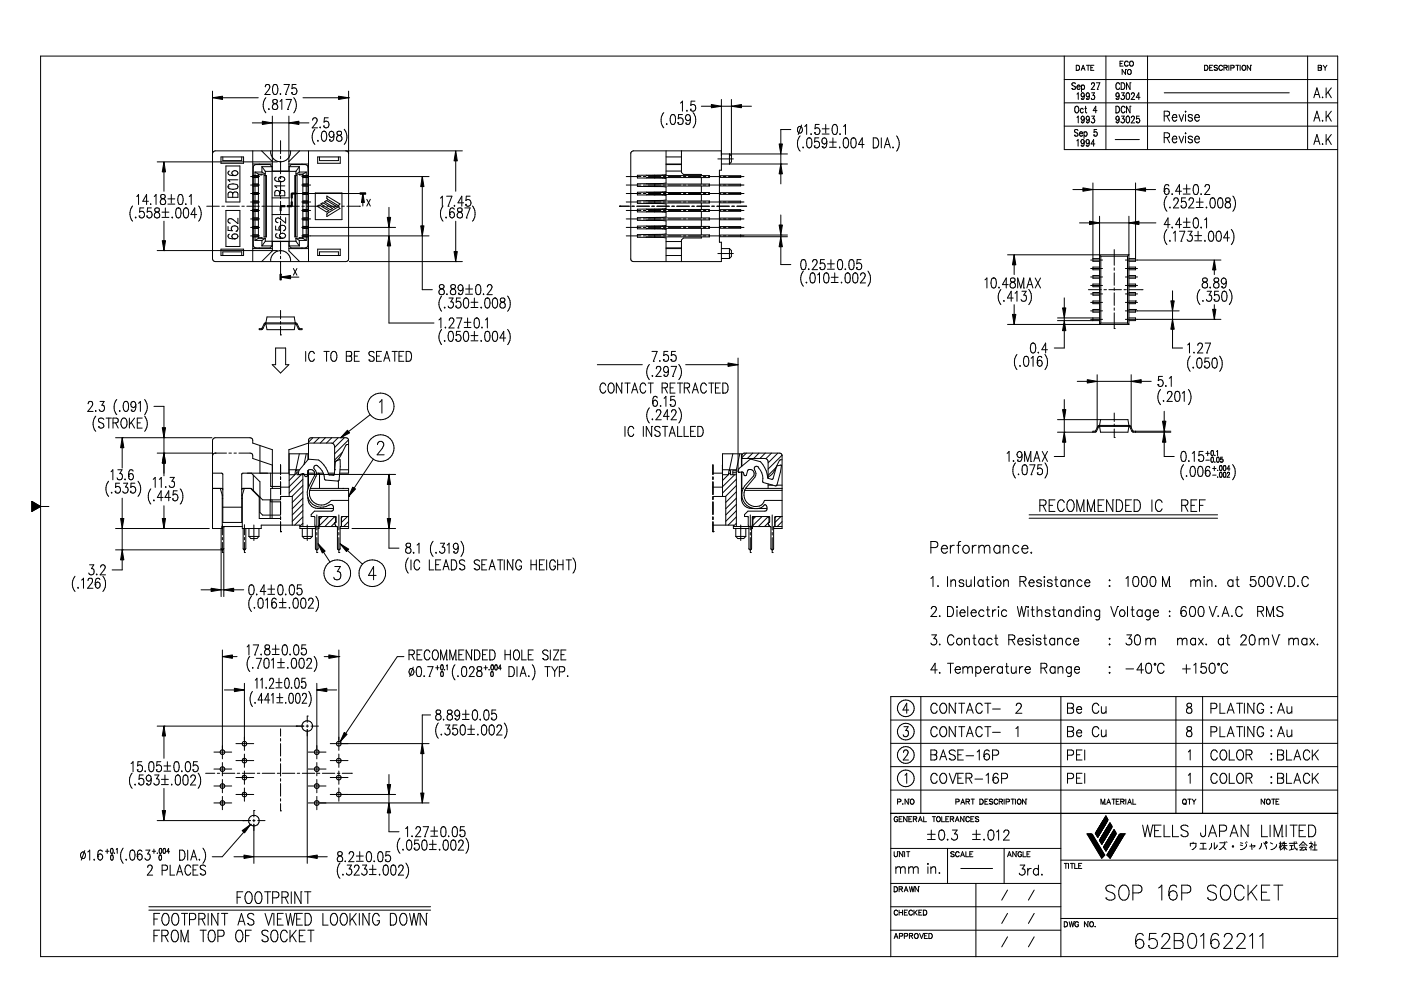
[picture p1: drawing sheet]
<svg xmlns="http://www.w3.org/2000/svg" width="420mm" height="297mm" viewBox="0 0 420 297" stroke-linecap="round" stroke-linejoin="round" font-family="sans-serif">
<g fill="none" stroke="#000" stroke-width=".3">
<path d="M319.2 16.8v28h82M322.8 19.6h.5a.84 .84 0 0 1 .5 .7 .84 .84 0 0 1-.5 .8h-.5zM325.8 19.6h1M326.3 19.6v1.5M328.1 19.6h-1v1.5h1M331.7 16.8v28M335.9 19.1h.6M336.8 18.3h-.9v1.5h.9M338.3 18.7a.57 .57 0 0 0-.6-.4 .57 .57 0 0 0-.5 .6v.4a.57 .57 0 0 0 .5 .5 .57 .57 0 0 0 .6-.3M339 18.4a.69 .69 0 0 1 1 .7 .69 .69 0 0 1-1.1 .5l-.1-.7zM344.1 16.8v28M361.3 19.6h.5a.82 .82 0 0 1 .5 .7 .82 .82 0 0 1-.5 .8h-.5z"/>
<path d="M363.7 19.6h-.9v1.5h.9M365.1 19.8l-.3-.2-.7 .2 .2 .4 .8 .3v.4l-.3 .2-.7-.2M366.6 19.9a.62 .62 0 0 0-.8-.3 .62 .62 0 0 0-.3 .9 .56 .56 0 0 0 .5 .6 .56 .56 0 0 0 .6-.4M368.5 19.6v1.5M370.6 19.6h1M371.1 19.6v1.5M371.9 19.6v1.5M372.6 19.8a.66 .66 0 0 1 1 .5 .66 .66 0 0 1-1 .6zM375.1 19.6h.1M375.1 19.6v1.5l-1.1-1.5v1.5M392.2 16.8v28M395.3 19.6h.7l.3 .3-.3 .4 .3 .3-.1 .4-.9 .1z"/>
<path d="M396.8 19.6l.6 .7M398 19.6l-.6 .7M63.7 27.3v50.3l.3 .6 .5 .2h39.2a.79 .79 0 0 0 .8-.8v-50.3M66.7 29.3h10.7M75.7 36.8h3M79.6 26l.2-.6h.9a1.09 1.09 0 0 1-.1 1.5l-1.2 1.4h1.6M79.7 29.3a3.6 3.6 0 0 0 0 4.5M80.7 32.5l-.2 .2h.3M81.7 34.8v16.5h4.9v-16.5M81.7 36.8h4.9M81.9 30l-.1 .5 .3 .5a.94 .94 0 0 1 1.2 .8 .94 .94 0 0 1-1 1 .98 .98 0 0 1-.6-1.2 .98 .98 0 0 1 1.1-.6 .64 .64 0 0 0 .2-1l-.3-.2zM82.1 25.4l.6-.1a1.75 1.75 0 0 1 .5 2.4l-.2 .5-.6 .1a2.28 2.28 0 0 1-.3-2.9z"/>
<path d="M82.4 25.3h.1M84 30.4l.5-.6v3M84.1 28v.3l.1-.1M85.2 25.3h1.6l-1.2 3M85.6 28.3h.1M85.8 29.8h1.6l-1.1 3M86.3 32.8h.1M86.6 36.8h.1M87.4 27.7h.1M88.1 29.3a3.6 3.6 0 0 1 0 4.5M88.8 25.3h-1.1l-.1 1.3a.92 .92 0 0 1 1.2 .1 .92 .92 0 0 1 0 1.2 .92 .92 0 0 1-1.2 .1l-.2-.3M89.6 36.8h3"/>
<path d="M90.9 29.3h10.6M93.7 36l.5-.7h.5l.4 .6-.3 1-1.2 1.4h1.6M94.4 38.7a3.6 3.6 0 0 0 0 4.6M96 38l-.1 .2h.3M96.7 39.5l.6-.2a1.75 1.75 0 0 1 .6 2.4l-.3 .5-.6 .1a2.28 2.28 0 0 1-.3-2.8zM97 37.8h.1M97 39.3h.1M98.4 35.3h-1.1l-.1 1.3a.91 .91 0 0 1 1.2 .1 .91 .91 0 0 1 0 1.2 .91 .91 0 0 1-1.2 .1l-.2-.2M99 39.5a.71 .71 0 0 1 1.1 .3 .99 .99 0 0 1-.6 1.4 .99 .99 0 0 1-.8-.7 .99 .99 0 0 1 .3-1zM101.2 39.5a.72 .72 0 0 0 .2 1 .95 .95 0 0 1 1.2 1 .95 .95 0 0 1-1.4 .7l-.1-.2a1.06 1.06 0 0 1 1-1.5 .61 .61 0 0 0 .3-.6 .61 .61 0 0 0-.4-.6zM103.2 38.7a3.6 3.6 0 0 1 0 4.6M104.5 29.3h.1"/>
<path d="M199.1 33.7a3.6 3.6 0 0 0 0 4.6M200 37v.3l.1-.1M201.4 34.5l.5-.2a1.34 1.34 0 0 1 .7 1.7l-.4 1.2-.5 .1a2.09 2.09 0 0 1-.3-2.8zM201.7 34.3h.1M203.3 36.8h.1M204.1 30.9l.6-.6v3M204.7 34.3h-1.2l-.1 1.3a.92 .92 0 0 1 1.2 .1 .92 .92 0 0 1 0 1.3 .92 .92 0 0 1-1.2 0l-.1-.2M205.7 36.9h.1M205.9 34.5a.67 .67 0 0 1 1 .3l.2 .5a.76 .76 0 0 1-1.2 .7 .99 .99 0 0 1 0-1.5zM206 33v.3l.1-.1M207.1 32.7h.1M207.1 35.3a1.42 1.42 0 0 1-1 2l-.4-.4"/>
<path d="M207.8 33.7a3.6 3.6 0 0 1 0 4.6M208.4 30.3h-1.1l-.1 1.3a.92 .92 0 0 1 1.2 .1 .92 .92 0 0 1 0 1.2 .92 .92 0 0 1-1.2 .1l-.1-.3M210.3 31.8h3M216.3 29.8v21.2h-.5v21.6h.5v5.8h-26.3a.79 .79 0 0 1-.8-.8v-31.6a.79 .79 0 0 1 .8-.8h26.3M216.3 31.8h3.1M219.4 31.8h.1M219.4 29.8v16.9M222.4 31.8h3M237.2 38.8h-3v4.3M239.5 38a.64 .64 0 0 1 1 .3 .92 .92 0 0 1 0 1.1 .92 .92 0 0 1-1 .4l-.3-.8zM240.4 37.5l-1 2.8M241.3 37.9l.6-.6v3"/>
<path d="M244.3 39.8h.1M245.7 37.3h-1.2l-.1 1.3a.92 .92 0 0 1 1.3 .1 .92 .92 0 0 1 0 1.3 .92 .92 0 0 1-1.3 .1l-.1-.3M246.6 38.6h2M247.6 37.3v2.6M249.9 37.5l.6-.2a2.28 2.28 0 0 1 .3 2.9l-.5 .1a2.09 2.09 0 0 1-.4-2.8zM250.3 37.3h.1M253 37.9l.6-.6v3M319.2 37.8h82M319.2 30.8h82M319.2 23.8h82M321.5 26.6h.1M322.4 32.1l.4-.3a1.02 1.02 0 0 1 .8 1 1.02 1.02 0 0 1-.8 1l-.5-.7z"/>
<path d="M322.5 25.1l-.4-.3-.6 .3v.4l.9 .5 .1 .3v.3l-.4 .2-.6-.2M322.8 21.1h.1M323 26l.2 .7 .4 .1 .3-.2M323 28.2l.4-.4v2M323 35.2l.4-.4v2M323.2 25.6h.5l.2 .4h-.9zM323.3 39.1l-.4-.3-.7 .3 .2 .5 .8 .5a.46 .46 0 0 1-.3 .7l-.7-.3M324 39.6h.5l.2 .5h-1zM324.3 21.1l.5-1.5 .6 1.5M324.3 29.6h.1M324.3 36.5h.1M324.3 25.8a.6 .6 0 0 1 1 .2 .6 .6 0 0 1-.6 .8l-.4-.2"/>
<path d="M324.3 25.5v2M324.4 27.9l.3-.1 .4 .3-.1 .9a.6 .6 0 0 1-.8-.3 .6 .6 0 0 1 .2-.8zM324.5 20.6h.7M324.9 32.8l-.3-.3a.68 .68 0 0 0-.6 .7 .68 .68 0 0 0 .6 .6l.3-.3M325.1 39.5v2M325.1 39.8l.2-.2a.6 .6 0 0 1 .7 .6 .6 .6 0 0 1-.7 .5l-.2-.2M325.2 35.5a.99 .99 0 0 1-.6 1.3l-.3-.3M325.2 28.5a.97 .97 0 0 1-.6 1.3l-.3-.2M325.4 32.5h.5M325.6 31.8v1.7l.3 .3M325.8 29.6h.1M325.8 36.5h.1"/>
<path d="M326.2 27.8h.1M326.2 29h.1M326.2 27.8l-.5 .6 .1 .4 .4 .2M326.2 34.8l-.5 .6 .5 .7M326.2 36.1h.1M326.2 34.8h.1M326.2 34.8l.5 .7M326.2 27.8l.3 .1 .2 .6M326.7 35.5a.99 .99 0 0 1-.6 1.3l-.3-.3M326.7 28.5a.97 .97 0 0 1-.6 1.3l-.3-.2M326.7 28.5l-.5 .5M326.7 35.5l-.5 .6"/>
<path d="M327.1 20.3h.6M327.3 25.3l.2-.4 .4-.1 .3 .6-.9 1.4h1M327.4 34.8h.8l-.4 .8a.59 .59 0 0 1 .5 .9 .59 .59 0 0 1-1 0M327.4 27.8h.8l-.4 .8a.59 .59 0 0 1 .5 .9 .59 .59 0 0 1-1-.1M328.8 24.8h1l-.7 2M328.9 38.8h-.8v.9a.59 .59 0 0 1 .9 0 .59 .59 0 0 1-.1 .9 .59 .59 0 0 1-.9-.2M329 33.2h-1.1l.7-1.4v2M329.1 26.8h.1M334.7 33.8h.1M334.7 31.8a1 1 0 0 1 1.1 1 1 1 0 0 1-1.1 1zM334.7 29.6h.1M334.7 36.5h.1"/>
<path d="M334.9 27.9l.3-.1 .4 .3-.2 .9a.6 .6 0 0 1-.8-.3 .6 .6 0 0 1 .3-.8zM335.6 35.5a.99 .99 0 0 1-.6 1.3l-.3-.3M335.6 28.5a.97 .97 0 0 1-.6 1.3l-.3-.2M335.8 25.3a.59 .59 0 0 0-.7-.5 .59 .59 0 0 0-.4 .8v.4a.59 .59 0 0 0 .4 .8 .59 .59 0 0 0 .7-.5M336.2 26.8h.1M336.2 24.8a1 1 0 0 1 1.2 1 1 1 0 0 1-1.2 1zM336.3 27.8h.9l-.5 .8a.59 .59 0 0 1 .5 .9 .59 .59 0 0 1-1-.1M336.3 34.8h.9l-.5 .8a.59 .59 0 0 1 .5 .9 .59 .59 0 0 1-1 0M337.4 32.3a.59 .59 0 0 0-.8-.4 .59 .59 0 0 0-.4 .7v.5a.59 .59 0 0 0 .4 .7 .59 .59 0 0 0 .8-.4M337.5 20.8h.1M337.5 20.8v1.5l-1-1.5v1.5M337.9 27.9l.2-.1a1.09 1.09 0 0 1 .7 1 1.09 1.09 0 0 1-.7 1 1.56 1.56 0 0 1-.2-1.9z"/>
<path d="M337.9 34.9l.2-.1a1.12 1.12 0 0 1 .7 1 1.12 1.12 0 0 1-.7 1 1.58 1.58 0 0 1-.2-1.9zM338.1 27.8h.1M338.1 34.8h.1M338.9 24.8h.1M338.9 31.8h.1M338.9 24.8v2l-1.1-2v2M338.9 31.8v2l-1.1-2v2M339.3 28.3l.3-.5h.3l.3 .4-.2 .7-.8 .9h1.1M339.3 35.3l.3-.5h.3l.3 .4-.2 .7-.8 .9h1.1M340.8 36.5h.1M341.7 34.8h-.8l-.1 .9a.6 .6 0 0 1 .9 0 .6 .6 0 0 1-.1 .9 .6 .6 0 0 1-.8-.1M341.9 29.2h-1.1l.7-1.4v2"/>
<path d="M349.1 34.8l1.4-.2 .3-.4-.3-.7-1.4-.2v3M349.1 27.8h37.6M349.9 34.8l.9 1.5M351.6 35.2v.3a.85 .85 0 0 0 .8 .8l.5-.4M351.9 34.5l.2-.2a.66 .66 0 0 1 .8 .9h-1.3zM353.6 34.3l.7 2 .7-2M355.5 33.3v.3zM355.5 34.3v2M355.5 39.8v.3zM357.6 34.8a.68 .68 0 0 0-.6-.5 .68 .68 0 0 0-.7 .5l.4 .4 .6 .1a.53 .53 0 0 1 .2 .9 .7 .7 0 0 1-1.2-.3M358.3 35.2v.3a.85 .85 0 0 0 .9 .8l.5-.4M358.6 34.5h.8l.3 .7h-1.4z"/>
<path d="M361.3 21.1h.1M362.8 20.3h.5M364.1 20.9h.1M367.1 20.3l.9-.1v-.5l-.9-.1v1.5M367.6 20.3l.4 .8M369.1 20.4l.9-.1 .1-.6-1-.1v1.5M394 29.3l.9-3 .9 3M394 36.3l.9-3 .9 3M394.4 35.3h1.1M394.4 28.3h1.1M395.3 20.3h.7M396.6 29v.3l.2-.1"/>
<path d="M396.6 36v.3l.2-.1M397.4 20.3v.8M397.7 26.3v3M397.7 33.3v3M398.3 27.6l1 1.7M398.3 34.6l1 1.7M399.3 26.3l-1.6 2M399.3 33.3l-1.6 2M41 58.9l.6-.6v3M46.2 58.9l.6-.6v3M47.1 48.5h36.1M48.3 58.5l-.1 .5 .3 .4a.95 .95 0 0 1 1.2 .9 .95 .95 0 0 1-1.1 1 .99 .99 0 0 1-.5-1.2 .99 .99 0 0 1 1.1-.7 .64 .64 0 0 0 .2-.9l-.3-.2z"/>
<path d="M49.2 51.5v5.8M50.4 59.6h2M51.4 58.3v2.6M53.7 58.5l.6-.2a2.28 2.28 0 0 1 .3 2.9l-.6 .1a1.75 1.75 0 0 1-.6-2.4zM54 58.3h.1M56.7 58.9l.6-.6v3M66.3 47h6.7v1.9h-6.7zM66.8 47v1.1h5.7v-1.1M67.8 49.7h4.1v10.8h-4.1zM68.4 56.1h.1M68.5 55.5a2.82 2.82 0 0 1 2.7 0l.2 .6a1.75 1.75 0 0 1-2.5 .5l-.5-.5zM68.5 57.7l.4-.2a.68 .68 0 0 1 .9 .6 .81 .81 0 0 1 .8-.6 .81 .81 0 0 1 .8 .6v1h-3z"/>
<path d="M68.8 51.3a.63 .63 0 0 0-.3 1l1.9 .3M69.7 51.5a.89 .89 0 0 1 1.1-.3 .89 .89 0 0 1 .4 1.1 .99 .99 0 0 1-1.7-.3zM69.8 58.1v1M70.4 52.6h.1M71.4 53.9h-3l.5 .5M75.2 58h2.6M75.2 55.5h2.6M75.2 52.9h2.6M75.8 45.2v33.2M75.8 58.3h1.7M75.8 57.7h1.7M75.8 55.8h1.7"/>
<path d="M75.8 55.2h1.7M75.8 55.7h1.7M75.8 49.2h5.9M75.8 53.2h1.7M75.8 52.6h1.7M76 53.2v2M76 55.8v1.9M76 58.3v1.9M76.5 51.6v1M76.5 53.2v2M76.5 55.8v1.9M76.5 58.3v1.9"/>
<path d="M76.5 51.6h2M76.5 51.6l1 .6M77.5 52.2v19.2M77.5 52.2h2.1M77.7 49.2v.1M78.5 45.2l3.2 3.2M78.5 50v1.6M78.5 52.2v.2h-1M78.5 50h3.1M78.5 50l1.1 1.4M78.5 51.6l1.1 .6M79.2 52.6h.7v18.4h-.7z"/>
<path d="M79.6 51.4v.8M79.6 51.4h9.2M79.7 52.6v18.4M81.2 45.2a3 3 0 0 0 3 3.3 3 3 0 0 0 2.9-3.3M81.6 50l-.6-.7h-4.2a.79 .79 0 0 0-.8 .8v2.5M81.6 50v23.7M81.6 59.3h5.1M82.5 57.3l.7-.2 .6 .6a.81 .81 0 0 1 .8-.7 .81 .81 0 0 1 .8 .7v1h-3zM82.8 53.1a.63 .63 0 0 0-.3 1l1.9 .3M83.7 53.3a.91 .91 0 0 1 1.1-.3 .91 .91 0 0 1 .5 1.1 1.12 1.12 0 0 1-1.6 0zM83.8 57.7v1M84.1 42.2v3.9"/>
<path d="M84.1 46.8v.8M84.1 48.3v3.8M84.1 52.8v.8M84.1 54.3v3.8M84.1 58.8v.8M84.4 54.4h.1M85.4 55.7h-3l.6 .6M86.6 49.2h5.9M86.7 50l.6-.7h4.2a.79 .79 0 0 1 .9 .8v2.5M86.7 50v23.7M86.7 50h3.1M88.4 52.6h.7v18.4h-.7z"/>
<path d="M88.6 52.6v18.4M88.8 51.4v.8M88.8 52.2h2M89.8 50v1.6M89.8 52.2v.2h1M89.8 51.6h2M89.8 51.6l-1 .6M89.8 50l-1 1.4M89.9 45.2l-3.3 3.2M90.5 55.5h2.7M90.5 52.9h38.2M90.6 49.2v.1"/>
<path d="M90.8 52.2v19.2M90.8 58.3h1.7M90.8 57.7h1.7M90.8 55.8h1.7M90.8 55.2h1.7M90.8 55.7h1.7M90.8 53.2h1.7M90.8 52.6h1.7M91.8 51.6v1M91.8 53.2v2M91.8 55.8v1.9M91.8 58.3v1.9"/>
<path d="M91.8 51.6l-1 .6M92.4 53.2v2M92.4 55.8v1.9M92.4 58.3v1.9M92.5 45.2v33.2M94.6 57.8h8v8h-8zM95.3 47h6.7v1.9h-6.7zM95.4 42v.3l.1-.1M95.8 47v1.1h5.7v-1.1M98 58.8l4 2.3-.5 .5-3.3-1.9zM98.8 41.9h.1M100.1 40.3a1.61 1.61 0 0 1-.6 2l-.6-.1-.1-.3"/>
<path d="M103.7 45.2a.79 .79 0 0 1 .8 .8M110 59.7l1.1 2.1M111.1 59.7l-1.1 2.1M126.6 52.9h.1M126.6 52.9v33.9h3M132.1 59.4l.6-.6v3M133.9 58.8h1.6l-1.1 3M136.7 48.2v9.1M138.7 45.2h-74.2l-.5 .3-.3 .5M141 58.8h-1.2l-.1 1.3a.93 .93 0 0 1 1.3 .1 .93 .93 0 0 1 0 1.3 .93 .93 0 0 1-1.3 0l-.1-.2M187.8 58h4.4M187.8 55.5h4.4"/>
<path d="M187.8 52.9h4.4M192.9 58h.8M192.9 55.5h.8M192.9 52.9h.8M194 52.5l18.7 .1v.6l-18.7 .1M194 55l18.7 .2v.6l-18.7 .1M194 57.6l18.7 .1v.6l-18.7 .1M194.5 58h3.7M194.5 55.5h3.7M194.5 52.9h3.7M196.4 52.5v.9M196.4 55v.9"/>
<path d="M196.4 57.6v.9M198.9 58h.8M198.9 55.5h.8M198.9 52.9h.8M199.7 45.2v7.1l-8.5 .2v.8l8.5 .2v1.4l-8.5 .2v.8l8.5 .2v1.3l-8.5 .2v.8l8.5 .2v1.4l-8.5 .2v.8l8.5 .1v1.4l-8.5 .2v.8l8.5 .2v1.3l-8.5 .2v.8l8.5 .2v1.4l-8.5 .2v.8l8.5 .2v1.3l-8.5 .2v.8l8.5 .2v7.1M199.7 51.3h4.7M199.7 47h4.7M199.7 49.3h4.7M199.7 49.2h4.7M200.4 58h3.8M200.4 55.5h3.8M200.4 52.9h3.8"/>
<path d="M204.4 45.2v6.5l.6 .6h5.3v.3M205 58h.7M205 55.5h.7M205 52.9h.7M206.4 58h3.8M206.4 55.5h3.8M206.4 52.9h3.8M210.3 53.2v2M210.3 55.8v1.9M210.3 58.3v1.9M210.9 58h.8M210.9 55.5h.8"/>
<path d="M210.9 52.9h.8M212.4 58h3.8M212.4 55.5h3.8M212.4 52.9h3.8M215.3 47.6h4.6M215.8 52.7h6.3v.5h-6.3M215.8 55.2h6.3v.5h-6.3M215.8 57.7h6.3v.6h-6.3M216.3 49.2h19.9M216.3 46.2h19.9M216.9 58h.8M216.9 55.5h.8"/>
<path d="M216.9 52.9h.8M218.5 58h4.3M218.5 55.5h4.3M218.5 52.9h4.3M218.8 46.2l.6 .5v1.8l-.6 .7zM222.8 58h.1M222.8 55.5h.1M222.8 52.9h.1M234.2 49.2h.1M234.2 46.2v3M234.2 52.1v3M240 40.7a3.6 3.6 0 0 0 0 4.6"/>
<path d="M240.9 44v.3l.1-.1M242.3 41.5l.5-.2a1.34 1.34 0 0 1 .7 1.7l-.4 1.2-.5 .1a2.28 2.28 0 0 1-.3-2.8zM242.6 41.3h.1M243.3 40.1l-.2 .1h.3M244.2 43.7h.1M245.6 41.3h-1.2l-.1 1.3a.92 .92 0 0 1 1.2 .1 .92 .92 0 0 1 0 1.2 .92 .92 0 0 1-1.2 .1l-.1-.3M246.6 43.9h.1M246.6 40.2h2M246.8 41.5h.8a1.06 1.06 0 0 1 0 1.5 .88 .88 0 0 1-1.1-.4 .88 .88 0 0 1 .3-1.1zM248 42.3a1.47 1.47 0 0 1-1 2l-.4-.4M248.8 42.6h2M248.8 44.2h2"/>
<path d="M249.8 41.3v2.6M251.8 44v.3l.1-.1M251.9 40.1l-.1 .1h.3M253.2 41.5l.6-.2a1.91 1.91 0 0 1 0 3h-.2a2.28 2.28 0 0 1-.4-2.8zM253.6 41.3h.1M255.5 41.5l.6-.2a1.91 1.91 0 0 1 0 3h-.3a2.28 2.28 0 0 1-.3-2.8zM255.8 41.3h.1M259.1 43.3h-1.6l1.1-2v3M261.9 44.3h.1M261.9 41.3h.8a1.76 1.76 0 0 1 0 3h-.8zM264.3 41.3v3M265.2 44.3l.9-3 .9 3"/>
<path d="M265.5 43.3h1.2M267.8 44v.3l.1-.1M268.9 40.7a3.6 3.6 0 0 1 0 4.6M321.8 56.8h3M322.2 40.5h.1M322.9 42.2l.4-.4v2M323.7 40.1l.3 .6 .3 .1 .4-.3M324.3 43.5h.1M324.4 41.9l.2-.1a.62 .62 0 0 1 .5 .6 .62 .62 0 0 1-.5 .7l-.4-.6zM325.1 42.5a.93 .93 0 0 1-.6 1.3l-.2-.3M325.8 43.5h.1M325.9 41.9l.3-.1a.62 .62 0 0 1 .5 .6 .62 .62 0 0 1-.5 .7l-.5-.6z"/>
<path d="M326.7 42.5a.93 .93 0 0 1-.6 1.3l-.3-.3M327.8 54.8v23.5h2M327.8 56.8h12.8M328 40.4h.1M328.4 43.1h-1.2l.8-1.3v2M334.5 41.8h7.2M340.6 56.8h.1M340.6 54.8v23.5h-2M343.6 56.8h3M349.1 57.3h.1M349.1 41.2l1.4-.1 .3-.4-.3-.7-1.4-.2v3M349.5 56.6a.84 .84 0 0 1 1.1 .8 .84 .84 0 0 1-1.1 .8 1.07 1.07 0 0 1 0-1.6z"/>
<path d="M349.9 58.8a3.6 3.6 0 0 0 0 4.5M349.9 41.2l.9 1.6M350.5 55.8a.68 .68 0 0 0-1-.3l-.4 1.8M351.6 58l-.2 .2h.3M351.6 41.7v.3a.78 .78 0 0 0 .8 .8l.5-.4M351.9 40.9a.65 .65 0 0 1 .8 0 .65 .65 0 0 1 .2 .8h-1.3zM353.6 40.8l.7 2 .7-2M354.3 57.3h-1.7l1.1-2v3M354.9 56.6h2M354.9 58.2h2M355.5 59.3h-1.1l-.1 1.3a.92 .92 0 0 1 1.3 .1 .92 .92 0 0 1 0 1.2 .92 .92 0 0 1-1.3 .1l-.1-.3M355.5 40.8v2"/>
<path d="M355.9 55.3v2.6M357.6 41.2a.68 .68 0 0 0-.6-.4 .68 .68 0 0 0-.7 .4l.2 .3 1 .5 .1 .4a.68 .68 0 0 1-.6 .4 .68 .68 0 0 1-.7-.4M358.2 55.5l.6-.2a1.75 1.75 0 0 1 .5 2.4l-.2 .5-.6 .1a1.7 1.7 0 0 1-.6-2.4zM358.3 41.7v.3a.79 .79 0 0 0 .9 .8l.5-.4M358.5 55.3h.1M358.6 40.9a.68 .68 0 0 1 .8 0 .68 .68 0 0 1 .3 .8h-1.4zM359.8 59.3v2.6M360.2 58l-.1 .2h.3M361.4 56l.2-.5 .7-.2 .3 .3 .1 .6-1.4 2.1h1.6M363.2 59.4l.6-.1a1.82 1.82 0 0 1 .5 2.4l-.2 .5-.6 .1a1.82 1.82 0 0 1-.5-2.4zM363.5 59.3h.1M365.5 59.4l.6-.1a1.82 1.82 0 0 1 .5 2.4l-.2 .5-.6 .1a1.82 1.82 0 0 1-.5-2.4z"/>
<path d="M365.8 59.3h.1M367.7 59.4a.67 .67 0 0 0 .2 1.1 .95 .95 0 0 1 1.2 1 .95 .95 0 0 1-1.4 .7 1.19 1.19 0 0 1-.1-1.3 1.19 1.19 0 0 1 1.2-.6 .66 .66 0 0 0-.4-1zM369.7 58.8a3.6 3.6 0 0 1 0 4.5M394 43.3l.9-3 .9 3M394.4 42.3h1.1M396.6 43v.3l.2-.1M397.7 40.3v3M398.3 41.6l1 1.7M399.3 40.3l-1.6 2M39.8 61.7a3.6 3.6 0 0 0 0 4.6M40.7 65v.3l.1-.1M41.7 64.7h.1"/>
<path d="M43.1 62.3h-1.1l-.2 1.3a.92 .92 0 0 1 1.3 .1 .92 .92 0 0 1 0 1.2 .92 .92 0 0 1-1.3 .1l-.1-.3M44 64.7h.1M44.5 60.3h-1.7l1.2-2v3M45.2 61.1v.2l.1-.1M45.4 62.3h-1.1l-.2 1.3a.92 .92 0 0 1 1.3 .1 .92 .92 0 0 1 0 1.2 .92 .92 0 0 1-1.3 .1l-.1-.3M46.5 62.4a.67 .67 0 0 0 .3 1.1 .94 .94 0 0 1 1.2 1 .94 .94 0 0 1-1.5 .7 1.16 1.16 0 0 1 0-1.3 1.16 1.16 0 0 1 1.2-.6 .66 .66 0 0 0-.4-1zM47.1 75.1h36.1M48.6 63.6h2.1M48.6 65.2h2.1M49.2 75.1h.1M49.2 66.3v5.8M49.6 62.3v2.6"/>
<path d="M50.4 61.2h2M51.7 65v.3l.1-.1M53 62.4l.6-.1a1.75 1.75 0 0 1 .6 2.4l-.2 .5-.6 .1a1.79 1.79 0 0 1-.6-2.4zM53.4 62.3h.1M55.3 62.4l.6-.1a1.75 1.75 0 0 1 .6 2.4l-.3 .5-.6 .1a2.28 2.28 0 0 1-.3-2.9zM55.6 62.3h.1M55.7 61.1v.2l.2-.1M59 64.3h-1.7l1.1-2v3M59.5 61.7a3.6 3.6 0 0 1 0 4.6M62 61.8h3.8M66.3 74.7h6.7v1.9h-6.7zM66.5 61.8h.8"/>
<path d="M66.8 76.6v-1.1h5.7v1.1M67.8 63.1h4.1v10.8h-4.1zM68 61.8h3.8M68.4 67.9v1.2l1.3 .1a.92 .92 0 0 1 .1-1.3 .92 .92 0 0 1 1.2 0 .92 .92 0 0 1 .1 1.3l-.3 .1M68.8 70.2a.68 .68 0 0 0-.3 1.1l1.9 .3M69.7 70.4a.83 .83 0 0 1 1.2-.2 .83 .83 0 0 1 0 1.3l-.5 .1a.77 .77 0 0 1-.9-.8zM70.4 71.6h.1M70.8 69.3h.1M71.4 65.4v1.6l-2.2-1.5-.6 .1-.2 .4 .1 .7 .6 .2M72.5 61.8h.8M74 61.8h3.8M75.2 70.7h2.6"/>
<path d="M75.2 68.2h2.6M75.2 65.6h2.6M75.2 63.1h2.6M75.2 60.5h2.6M75.8 70.4h1.7M75.8 71h1.7M75.8 74.5h5.9M75.8 67.9h1.7M75.8 68.4h1.7M75.8 65.4h1.7M75.8 65.9h1.7M75.8 65.3h1.7"/>
<path d="M75.8 62.8h1.7M75.8 63.3h1.7M75.8 60.8h1.7M75.8 60.2h1.7M76 60.8v2M76 63.4v1.9M76 65.9v2M76 68.5v1.9M76 71v2.5a.79 .79 0 0 0 .8 .8h4.2l.6-.6M76.5 60.8v2M76.5 63.4v1.9M76.5 65.9v2"/>
<path d="M76.5 68.5v1.9M76.5 71v1.1M76.5 72.1h2M77.5 71.3h1v.1M77.5 71.4l-1 .7M77.5 71.4h2.1M77.7 74.3v.2M78.5 78.4l3.2-3.2v-2.8h4.9v2.8l3.3 3.2M78.5 72.1v1.6M78.5 61.8h.8M78.5 73.7h3.1M79.6 71.4l-1.1 .7"/>
<path d="M79.6 72.3l-1.1 1.4M79.6 72.3h9.2M79.6 71.4v.9M80 61.8h3.8M81.2 78.4a3 3 0 0 1 3-3.3 3 3 0 0 1 2.9 3.3M81.6 64.3h5.1M82.7 67.7v1.2l1.2 .1a.92 .92 0 0 1 .1-1.2 .92 .92 0 0 1 1.3 0 .92 .92 0 0 1 .1 1.2l-.3 .1M83.1 70a.64 .64 0 0 0-.3 1l.4 .3 1.4 .1M83.9 70.3a.85 .85 0 0 1 1.3-.3 .85 .85 0 0 1 0 1.3l-.6 .1a.76 .76 0 0 1-.7-1.1zM84.1 60.3v3.8M84.1 64.8v.8M84.1 66.3v3.8"/>
<path d="M84.1 70.8v.8M84.1 72.3v3.8M84.1 76.8v.8M84.1 78.3v3.9M84.5 61.8h.8M84.6 71.4h.1M85.1 69.1h.1M85.7 65.2v1.7l-1.5-1.2a.9 .9 0 0 0-1.5 .1l.1 .7 .6 .2M86 61.8h3.8M86.6 74.5h5.9M86.7 73.7h3.1M88.8 71.4v.9"/>
<path d="M88.8 71.4h2M88.8 72.3l1 1.4M88.8 71.4l1 .7M89.8 72.1v1.6M89.8 72.1h2M90.5 70.7h38.2M90.5 68.2h28.1M90.5 65.6h2.7M90.5 63.1h2.7M90.5 60.5h2.7M90.5 61.8h.8M90.6 74.3v.2"/>
<path d="M90.8 71.3h-1v.1M90.8 70.4h1.7M90.8 71h1.7M90.8 67.9h1.7M90.8 68.4h1.7M90.8 65.4h1.7M90.8 65.9h1.7M90.8 65.3h1.7M90.8 62.8h1.7M90.8 63.3h1.7M90.8 60.8h1.7M90.8 60.2h1.7"/>
<path d="M90.8 71.4l1 .7M91.8 60.8v2M91.8 63.4v1.9M91.8 65.9v2M91.8 68.5v1.9M91.8 71v1.1M92 61.8h3.8M92.4 60.8v2M92.4 63.4v1.9M92.4 65.9v2M92.4 68.5v1.9M92.4 71v2.5a.79 .79 0 0 1-.9 .8h-4.2l-.6-.6"/>
<path d="M95.1 61.8l.6-.3 2.9 1.7-.7 .3zM95.3 74.7h6.7v1.9h-6.7zM95.8 76.6v-1.1h5.7v1.1M96.2 61.1l.8-.2 2.7 1.6-.6 .4zM96.5 61.8h.8M97.3 60.5l.8-.3 2.7 1.6-.6 .4zM98 61.8h3.8M98.2 63.9l3.3-1.9 .5 .5-4 2.4zM102.5 61.8h.8M104 61.8h3.8M104.8 78.4h33.9M107.8 61.8h.1"/>
<path d="M108.8 61.8v-3.8h-21.3v3.8M116.6 68.2h.1M116.6 73.7v23.1h13.6M116.6 62.2v3M116.6 68.2v2.5M132.9 61.7a3.8 3.8 0 0 0 0 4.6M133.8 65v.3l.1-.1M134.4 61.8h.1M134.8 64.3h.1M135.1 63.6a.84 .84 0 0 1 1.2 .8 .84 .84 0 0 1-1.2 .8 1.07 1.07 0 0 1 0-1.6zM136.2 62.7l-.1-.3-.6-.1a1.58 1.58 0 0 0-.7 2M136.3 61.5v.3l.1-.1"/>
<path d="M136.7 78.4h.1M136.7 66.3v9.1M137.4 62.4a.67 .67 0 0 0 .2 1.1 .94 .94 0 0 1 1.2 1 .94 .94 0 0 1-1.4 .7l-.2-.2a1.2 1.2 0 0 1 1.3-1.7 .67 .67 0 0 0-.3-1zM139 60.8h-1.6l1.1-2v3M139.4 62.3h1.6l-1.2 3M139.6 61.3h.1M139.8 65.3h.1M141.7 61.7a3.6 3.6 0 0 1 0 4.6M185.8 61.8h.1M185.8 61.8h2.9M187.8 70.7h4.4M187.8 68.2h4.4"/>
<path d="M187.8 65.6h4.4M187.8 63.1h4.4M187.8 60.5h4.4M189.5 61.8h.7M191 61.8h3.8M192.9 70.7h.8M192.9 68.2h.8M192.9 65.6h.8M192.9 63.1h.8M192.9 60.5h.8M194 60.1l18.7 .1v.6l-18.7 .2M194 62.7l18.7 .1v.6l-18.7 .1"/>
<path d="M194 65.2l18.7 .1v.6l-18.7 .1M194 67.7l18.7 .2v.6l-18.7 .1M194 70.3l18.7 .1v.6l-18.7 .1M194.5 70.7h3.7M194.5 68.2h3.7M194.5 65.6h3.7M194.5 63.1h3.7M194.5 60.5h3.7M195.5 61.8h.7M196.4 60.1v.9M196.4 62.7v.8M196.4 65.2v.9"/>
<path d="M196.4 67.7v.9M196.4 70.3v.9M197 61.8h3.7M198.9 70.7h.8M198.9 68.2h.8M198.9 65.6h.8M198.9 63.1h.8M198.9 60.5h.8M199.7 74.5h4.7M199.7 74.3h4.7M199.7 76.6h4.7M199.7 72.4h4.7"/>
<path d="M200.4 70.7h3.8M200.4 68.2h3.8M200.4 65.6h3.8M200.4 63.1h3.8M200.4 60.5h3.8M201.5 61.8h.7M203 61.8h3.7M205 70.7h.7M205 68.2h.7M205 65.6h.7M205 63.1h.7M205 60.5h.7"/>
<path d="M206.4 70.7h3.8M206.4 68.2h3.8M206.4 65.6h3.8M206.4 63.1h3.8M206.4 60.5h3.8M207.5 61.8h.7M209 61.8h3.7M210.3 71v.3h-5.3l-.6 .6v6.5M210.3 60.8v2M210.3 63.4v1.9M210.3 65.9v2M210.3 68.5v1.9"/>
<path d="M210.9 70.7h.8M210.9 68.2h.8M210.9 65.6h.8M210.9 63.1h.8M210.9 60.5h.8M212.4 70.7h3.8M212.4 68.2h3.8M212.4 65.6h3.8M212.4 63.1h3.8M212.4 60.5h3.8M213.5 61.8h.7M215 61.8h3.7"/>
<path d="M215.3 76h4.6M215.8 60.3h6.3v.5h-6.3M215.8 62.8h6.3v.5h-6.3M215.8 65.4h6.3v.5h-6.3M215.8 67.9h6.3v.5h-6.3M215.8 71h20.4M215.8 70.4h20.4M216.3 74.5h2.5M216.3 77.5h2.5M216.9 70.7h.8M216.9 68.2h.8M216.9 65.6h.8"/>
<path d="M216.9 63.1h.8M216.9 60.5h.8M218.5 70.7h4.3M218.5 68.2h4.3M218.5 65.6h4.3M218.5 63.1h4.3M218.5 60.5h4.3M218.8 74.5v3M218.8 74.5l.6 .6v1.8l-.6 .6M219.5 61.8h.7M221 61.8h2.9M222.1 70.4v.6"/>
<path d="M222.8 70.7h.1M222.8 68.2h.1M222.8 65.6h.1M222.8 63.1h.1M222.8 60.5h.1M234.2 70.4h.1M234.2 64.4v3M234.2 70.4v.6M234.2 74v5.3h3M240.5 77.9l.6-.1a1.82 1.82 0 0 1 .5 2.4l-.2 .5-.5 .1a1.76 1.76 0 0 1-.6-2.4zM240.9 77.8h.1M243.7 78.5l.5-.7 .6 .1 .2 .5-.3 1-1.1 1.4h1.6"/>
<path d="M247.2 77.8h-1.1l-.1 1.3a.92 .92 0 0 1 1.2 .1 .92 .92 0 0 1 0 1.2 .92 .92 0 0 1-1.2 .1l-.1-.3M248.1 79.1h2.1M249.2 77.8v2.6M251.5 77.9l.5-.1a1.43 1.43 0 0 1 .7 1.8l-.3 1.1-.6 .1a1.43 1.43 0 0 1-.7-1.7zM251.8 77.8h.1M254.9 77.9l.6-.1a1.43 1.43 0 0 1 .6 1.8l-.3 1.1-.6 .1a1.43 1.43 0 0 1-.6-1.7zM255.2 77.8h.1M258.2 77.8h-1.1l-.2 1.3a.92 .92 0 0 1 1.3 .1 .92 .92 0 0 1 0 1.2 .92 .92 0 0 1-1.3 .1v-.3M302.2 76.4h36.4l-.5 .4M304.1 76.4v5.9M323.7 66.8h3M327.1 77.9h3.5"/>
<path d="M327.8 77.5h2M329.8 64.8v32.4l.3-.4M329.8 76.4l.3 .4M329.8 66.8h8.8M330.1 76.8h8M330.1 76.8v20M334.2 74.8v4.7M337.5 77.9h28.7M338.1 76.8v20M338.6 66.8h.1M338.6 64.8v32.4M338.6 77.5h2"/>
<path d="M341.6 66.8h5M349.9 68.8a3.6 3.6 0 0 0 0 4.5M350.9 62l-.1 .2h.2M350.9 72l-.1 .2h.2M350.9 67.3h-1.8l1.2-2v3M351.6 68v.3l.1-.1M351.9 69.9l.5-.6v3M352 60l.4-.7 .8 .1 .2 .5-.4 1-1.1 1.4h1.6M353.7 69.3h1.6l-1.1 3M354.2 61.7h.1M354.2 72.3h.1M354.3 67.3h-1.7l1.1-2v3"/>
<path d="M354.9 68.2h2M354.9 66.6h2M355.9 65.3v2.6M356.3 69.3h1.2l-.7 1.1a.89 .89 0 0 1 .7 1.4 .89 .89 0 0 1-1.5 0M356.6 60l.4-.7 .7 .1 .2 .5-.3 1-1.1 1.4h1.6M358.2 65.5l.6-.2a1.75 1.75 0 0 1 .5 2.4l-.2 .5-.6 .1a1.79 1.79 0 0 1-.6-2.4zM358.3 70.6h2.1M358.3 72.2h2.1M358.5 65.3h.1M358.8 60.6h2M358.8 62.2h2M359.3 69.3v2.6"/>
<path d="M360.2 68v.3l.2-.1M361.3 65.9l.5-.6v3M361.4 72l-.1 .2h.2M361.8 62l-.1 .2h.3M362.7 69.5l.6-.2a2.28 2.28 0 0 1 .4 2.9l-.6 .1a1.7 1.7 0 0 1-.6-2.4zM363.1 69.3h.1M365 69.5l.6-.2a2.28 2.28 0 0 1 .4 2.9l-.6 .1a1.7 1.7 0 0 1-.6-2.4zM365.4 69.3h.1M368.7 71.3h-1.7l1.1-2v3M369.3 68.8a3.6 3.6 0 0 1 0 4.5M79.4 96.9l9.2-.1 .4 .1 .8 1.6h.8v.3l-1.1-.2-.9-1.5h-8.9l-.9 1.5-1.1 .2v-.3h.8zM80.1 95h8.1l.3 1.8-.3 2h-8.1l-.4-1.7z"/>
<path d="M84.1 82.2h.1M84.1 93.1v2.5M84.1 96.4v.7M84.1 97.8v2.6M84.1 83.1h5.5M88 80.5l1 2M89 80.5l-1 2M131.6 95.9l.6-.6v3M131.9 85.5a.64 .64 0 0 0 .2 1 .94 .94 0 0 1 1.1 .8 .94 .94 0 0 1-1 1 .98 .98 0 0 1-.5-1.2 .98 .98 0 0 1 1.1-.6 .61 .61 0 0 0 .2-1l-.3-.2zM132.4 88.7a3.6 3.6 0 0 0 0 4.6M132.4 98.7a3.6 3.6 0 0 0 0 4.6M133.4 92v.3l.1-.1"/>
<path d="M133.6 98v.3l.1-.1M134 88l-.1 .2h.3M134.6 89.3h1.3l-.7 1.2a.87 .87 0 0 1 .7 1.3 .87 .87 0 0 1-1.5-.1M134.7 96v-.1a.78 .78 0 0 1 1-.6l.3 .3 .1 .6-1.5 2.1h1.6M134.7 99.4l.6-.1a1.75 1.75 0 0 1 .6 2.4l-.2 .5-.6 .1a2.28 2.28 0 0 1-.4-2.9zM135.1 99.3h.1M135.3 85.5a.64 .64 0 0 0 .2 1 .94 .94 0 0 1 1.2 .8 .94 .94 0 0 1-1 1 .98 .98 0 0 1-.6-1.2 .98 .98 0 0 1 1.1-.6 .61 .61 0 0 0 .3-1l-.4-.2zM136.7 91.7h.1M136.9 95.3h1.6l-1.1 3M137.4 98.3h.1M137.5 87.9h.1M137.7 85.5l.4-.2 .4 .2 .4 .8a.76 .76 0 0 1-1.2 .7 .99 .99 0 0 1 0-1.5z"/>
<path d="M138.1 89.3h-1.2l-.1 1.3a.92 .92 0 0 1 1.2 .1 .92 .92 0 0 1 0 1.2 .92 .92 0 0 1-1.2 .1l-.1-.3M138.1 99.3h-1.2l-.1 1.3a.92 .92 0 0 1 1.2 .1 .92 .92 0 0 1 0 1.2 .92 .92 0 0 1-1.2 .1l-.1-.3M138.9 86.3a1.42 1.42 0 0 1-1 2l-.4-.4M139.2 96.6h2M139.2 98.2h2M139.3 99.4l.6-.1a1.75 1.75 0 0 1 .5 2.4l-.2 .5-.6 .1a2.28 2.28 0 0 1-.3-2.9zM139.3 89.5l.6-.2a1.75 1.75 0 0 1 .5 2.4l-.2 .5-.6 .1a2.28 2.28 0 0 1-.3-2.8zM139.6 89.3h.1M139.6 99.3h.1M139.6 86.6h2.1M139.6 88.2h2.1M140.2 95.3v2.6"/>
<path d="M140.7 85.3v2.6M141.2 90.6h2.1M141.2 92.2h2.1M142.3 89.3v2.6M142.3 99.3v2.6M142.5 95.5l.6-.2a1.91 1.91 0 0 1 0 3h-.2a1.34 1.34 0 0 1-.7-1.7zM142.9 95.3h.1M143 85.5l.5-.2a2.28 2.28 0 0 1 .4 2.9l-.6 .1a1.34 1.34 0 0 1-.7-1.7zM143.3 85.3h.1M144.3 92v.3l.2-.1M144.5 98v.3l.2-.1M145 88v.3l.1-.1"/>
<path d="M145.6 95.9l.6-.6v3M145.7 89.5l.6-.2a1.75 1.75 0 0 1 .5 2.4l-.2 .5-.5 .1a1.79 1.79 0 0 1-.6-2.4zM145.7 99.4l.6-.1a1.75 1.75 0 0 1 .5 2.4l-.2 .5-.5 .1a1.79 1.79 0 0 1-.6-2.4zM146.1 89.3h.1M146.1 99.3h.1M146.2 86v-.1a.78 .78 0 0 1 .9-.6l.3 .3 .2 .6-1.5 2.1h1.5M148 89.5l.6-.2a1.75 1.75 0 0 1 .5 2.4l-.2 .5-.5 .1a1.79 1.79 0 0 1-.6-2.4zM148 99.4l.6-.1a1.75 1.75 0 0 1 .5 2.4l-.2 .5-.5 .1a1.79 1.79 0 0 1-.6-2.4zM148.4 89.3h.1M148.4 99.3h.1M150.2 89.5a.67 .67 0 0 0 .2 1 .94 .94 0 0 1 1.2 1 .94 .94 0 0 1-1.4 .7l-.1-.2a1.06 1.06 0 0 1 1-1.5 .61 .61 0 0 0 .3-.6 .61 .61 0 0 0-.4-.6zM152.2 88.7a3.6 3.6 0 0 1 0 4.6"/>
<path d="M152.2 98.7a3.6 3.6 0 0 1 0 4.6M240.9 81.2a3.6 3.6 0 0 0 0 4.6M241.9 84.5l-.2 .2h.3M242.5 80.5l-.1 .2h.3M243.2 82l.6-.2a2.28 2.28 0 0 1 .4 2.9l-.6 .1a1.75 1.75 0 0 1-.6-2.4zM243.6 81.8h.1M245.2 82.4l.6-.6v3M245.9 80.2h.1M247.3 82l.6-.2a2.28 2.28 0 0 1 .4 2.9l-.6 .1a1.7 1.7 0 0 1-.6-2.4zM247.7 81.8h.1M248.1 80.7h2.1M249.3 83.1h2.1"/>
<path d="M249.3 84.7h2.1M250.3 81.8v2.6M252.4 84.5v.3l.1-.1M253.5 80.5v.3l.1-.1M253.8 82l.5-.2a2.28 2.28 0 0 1 .4 2.9l-.6 .1a1.34 1.34 0 0 1-.7-1.7zM254.1 81.8h.1M256.1 82l.5-.2a2.28 2.28 0 0 1 .3 2.9l-.5 .1a1.34 1.34 0 0 1-.7-1.7zM256.4 81.8h.1M256.9 80.2h.1M258.1 82.5v-.1a.78 .78 0 0 1 .9-.6l.4 .3 .1 .6-1.5 2.1h1.6M260.3 81.2a3.8 3.8 0 0 1 0 4.6M295.4 83.9l.6-.6v3"/>
<path d="M297.5 83.4l.6-.1a1.75 1.75 0 0 1 .6 2.4l-.2 .5-.6 .1a2.28 2.28 0 0 1-.4-2.9zM297.9 83.3h.1M299.6 86v.3l.1-.1M300.2 86.7a3.6 3.6 0 0 0 0 4.6M301.1 90.1v.2l.1-.1M302.2 97.2h36.4M302.4 85.3h-1.8l1.2-2v3M303.2 83.4a.67 .67 0 0 0 .2 1.1 .94 .94 0 0 1 1.2 1 .94 .94 0 0 1-1.4 .7 1.16 1.16 0 0 1-.1-1.3 1.16 1.16 0 0 1 1.2-.6 .66 .66 0 0 0-.4-1zM303.8 89.3h-1.7l1.2-2v3M304.1 97.2h.1M304.1 91.3v5.9M304.4 87.9l.6-.6v3"/>
<path d="M305.2 86.3v-3l.9 3 .9-3v3M306.5 87.3h1.2l-.7 1.1a.9 .9 0 0 1 .8 1.4 .9 .9 0 0 1-1.6 0M307 86.3h.1M308 86.3l.9-3 .9 3M308.3 85.3h1.1M308.5 86.7a3.6 3.6 0 0 1 0 4.6M310.5 83.3l1.6 3M312.1 83.3l-1.6 3M317.1 96.1h12.7M317.1 95.3h12.7M319.2 89.3v3M319.2 95.3v.8"/>
<path d="M319.2 99.1v5.2h-3M326.4 86.8h3.9M327.1 95.7h3.5M327.1 93.2h3.5M327.1 90.6h3.5M327.1 88.1h3.5M327.1 85.6h3.5M327.1 83h3.5M327.1 80.5h3.5M327.8 95.3v.8M329.8 80.1h-2v.8h2M329.8 82.6h-2v.8h2"/>
<path d="M329.8 85.1h-2v.8h2M329.8 87.7h-2v.8h2M329.8 90.2h-2v.8h2M329.8 92.8h-2v.8h2M330.1 96.8h8M331.1 86.8h.7M332.5 86.8h3.8M334.2 98.5h.1M334.2 80.3v.7M334.2 81.8v3.7M334.2 86.3v.7M334.2 87.8v3.7"/>
<path d="M334.2 92.3v.7M334.2 93.8v4.7M337.1 86.8h.7M337.5 95.7h28.7M337.5 93.2h16.1M337.5 90.6h3.6M337.5 88.1h3.6M337.5 85.6h3.6M337.5 83h3.6M337.5 80.5h3.6M338.1 96.8l.5 .4M338.6 80.1h2v.8h-2"/>
<path d="M338.6 82.6h2v.8h-2M338.6 85.1h2v.8h-2M338.6 87.7h2v.8h-2M338.6 95.3h2v.8h-2M338.6 92.8h2M338.6 90.2h2M338.6 86.8h3.9M340.6 92.8h.1M340.6 90.2h.1M340.6 90.2v.8h-2M340.6 92.8v.8h-2M342.5 86.8h.1"/>
<path d="M351.6 98.7v5.6h3M351.6 87.2v3M351.6 93.2v2.5M359.9 86.7a3.6 3.6 0 0 0 0 4.6M360.8 83.4a.67 .67 0 0 0 .2 1.1 .94 .94 0 0 1 1.2 1 .94 .94 0 0 1-1.4 .7l-.1-.2a1.2 1.2 0 0 1 1.2-1.7 .62 .62 0 0 0-.3-1zM360.8 90.1l-.1 .1h.2M362 87.3h1.3l-.7 1.1a.89 .89 0 0 1 .7 1.4 .89 .89 0 0 1-1.5 0M362.9 86v.3l.2-.1M364.1 89.8h.1M364.2 95.7h.1M364.2 80.9v1.4M364.2 91.3v1.4"/>
<path d="M364.2 83.4a.67 .67 0 0 0 .2 1.1 .94 .94 0 0 1 1.2 1 .94 .94 0 0 1-1.4 .7l-.1-.2a1.2 1.2 0 0 1 1.3-1.7 .62 .62 0 0 0-.4-1zM365.4 87.3h-1.1l-.1 1.3a.92 .92 0 0 1 1.3 .1 .92 .92 0 0 1 0 1.3 .92 .92 0 0 1-1.3 .1l-.1-.3M366.4 85.9h.1M366.7 87.5l.6-.2a1.79 1.79 0 0 1 .6 2.5l-.3 .4-.5 .1a1.75 1.75 0 0 1-.6-2.4zM367.1 87.3h.1M367.8 84.3a1.47 1.47 0 0 1-1 2l-.4-.4M368.7 86.7a3.6 3.6 0 0 1 0 4.6M35 119.7a3.6 3.6 0 0 0 0 4.6M43.4 119.7a3.6 3.6 0 0 1 0 4.6M82.7 104.3h3v5h.9l-2.5 2.5-2.5-2.5h1.1zM84.1 100.4h.1M91.7 105.3v3"/>
<path d="M94.3 106a.9 .9 0 0 0-1.1-.7 .9 .9 0 0 0-.6 1.2v.7a.9 .9 0 0 0 .6 1.1 .9 .9 0 0 0 1.1-.7M97.1 105.3h1.6M97.9 105.3v3M99.7 105.5l.2-.2a1.28 1.28 0 0 1 1.1 1.9 .94 .94 0 0 1-.9 1.1 .94 .94 0 0 1-.9-1.1 1.73 1.73 0 0 1 .5-1.7zM103.9 105.3h1a.71 .71 0 0 1 .6 .7 .71 .71 0 0 1-.6 .7 .82 .82 0 0 1 .6 .8 .82 .82 0 0 1-.6 .8h-1zM103.9 106.7h1M106.3 106.7h.9M107.8 105.3h-1.5v3h1.5M110.6 107.9h.1M112.2 105.8a.83 .83 0 0 0-.9-.5 .83 .83 0 0 0-.7 .7l.2 .5 1.3 .7 .1 .7a.9 .9 0 0 1-1.6 0M112.9 106.7h.9M114.4 105.3h-1.5v3h1.5"/>
<path d="M115.1 108.3l.9-3 .9 3M115.4 107.3h1.2M117.6 105.3h1.6M118.4 105.3v3M119.7 106.7h.9M121.1 105.3h-1.4v3h1.4M121.8 108.3h.1M121.8 105.3h.8a1.73 1.73 0 0 1 0 3h-.8zM133.4 102v.3l.1-.1M136.7 101.7h.1M141.2 100.6h2.1M141.2 102.2h2.1"/>
<path d="M144.3 102v.3l.2-.1M151.7 101.3h-1.8l1.2-2v3M179.1 109.3h13.5M181.7 115.5a.89 .89 0 0 0-1.1-.7 .89 .89 0 0 0-.7 1.2v.7a.89 .89 0 0 0 .7 1.1 .89 .89 0 0 0 1.1-.7M182.8 114.9l.2-.1a1.6 1.6 0 0 1 1.3 1.2 1.6 1.6 0 0 1-.6 1.7l-.2 .1a1.3 1.3 0 0 1-1.1-1.8zM186.5 114.8h.1M186.5 114.8v3l-1.7-3v3M187.4 114.8h1.6M188.2 114.8v3M189.4 117.8l1-3 .9 3M189.8 116.8h1.1M193.7 115.5a.79 .79 0 0 0-1.3-.6 2.02 2.02 0 0 0 .2 2.9 .89 .89 0 0 0 1.1-.7"/>
<path d="M194.4 114.8h1.5M194.8 109.2a3.6 3.6 0 0 0 0 4.6M195.1 114.8v3M195.5 105.3h1.6l-1.2 3M195.7 112.5v.3l.1-.1M195.9 108.3h.1M196.8 110.5l.5-.7 .7 .1a1.09 1.09 0 0 1-.2 1.5l-1.1 1.4h1.6M197.1 119.3l-.1-.3-.6-.2a1.75 1.75 0 0 0-.7 2M197.9 108v.3l.1-.1M198.6 116.3h1a.74 .74 0 0 0 .6-.8 .74 .74 0 0 0-.6-.7h-1v3M198.9 107.7h.1M199.1 112.4h.1"/>
<path d="M199.2 119.4l.5-.6v3M199.3 109.9a.66 .66 0 0 1 1 .3 .97 .97 0 0 1-.5 1.5 .97 .97 0 0 1-.8-.7 .97 .97 0 0 1 .3-1.1zM199.4 116.3l.8 1.5M200.3 105.3h-1.1l-.2 1.3a.92 .92 0 0 1 1.3 .1 .92 .92 0 0 1 0 1.2 .92 .92 0 0 1-1.3 .1l-.1-.3M200.5 110.8a1.49 1.49 0 0 1-1 2l-.4-.4M201 116.3h.9M201.2 107.7h.1M201.3 109.8h1.6l-1.2 3M201.7 112.8h.1M202.3 118.8h-1.1l-.1 1.3a.92 .92 0 0 1 1.3 .1 .92 .92 0 0 1 0 1.3 .92 .92 0 0 1-1.3 0l-.1-.3M202.5 114.8h-1.5v3h1.5M202.6 105.3h-1.2l-.1 1.3a.92 .92 0 0 1 1.3 .1 .92 .92 0 0 1 0 1.2 .92 .92 0 0 1-1.3 .1l-.1-.3"/>
<path d="M203.1 114.8h1.6M203.6 109.2a3.6 3.6 0 0 1 0 4.6M203.9 114.8v3M205.2 116.3l1.4-.2 .2-.4-.2-.8-1.4-.1v3M205.6 109.3h15.7M206 116.3l.8 1.5M207.6 117.8l.9-3 .9 3M208 116.8h1.1M211.9 115.5a.81 .81 0 0 0-.8-.7 .81 .81 0 0 0-.9 .7v1.6a.79 .79 0 0 0 1.3 .6l.4-.6M212.5 114.8h1.6M213.3 114.8v3M214.6 116.3h.9"/>
<path d="M216 114.8h-1.4v3h1.4M216.8 117.8h.1M216.8 114.8h.8a1.81 1.81 0 0 1 0 3h-.8zM221.3 107.3v34M305 106.2a3.8 3.8 0 0 0 0 4.6M305.9 109.5v.3l.1-.1M307.3 106.9l.6-.1a1.75 1.75 0 0 1 .5 2.4l-.2 .5-.5 .1a1.79 1.79 0 0 1-.6-2.4zM307.7 106.8h.1M309.2 107.4l.6-.6v3M309.4 103l.5-.2a1.75 1.75 0 0 1 .6 2.4l-.2 .5-.6 .1a1.75 1.75 0 0 1-.6-2.4zM309.7 102.8h.1M311.1 108.8h.1"/>
<path d="M311.4 108.1a.84 .84 0 0 1 1.2 .8 .84 .84 0 0 1-1.2 .8 1.07 1.07 0 0 1 0-1.6zM311.4 105.5l-.1 .2h.2M312.4 107.2a.64 .64 0 0 0-1-.3l-.2 .5-.1 1.4M313.4 106.2a3.8 3.8 0 0 1 0 4.6M314.1 104.8h-1.7l1.2-2v3M319.2 119.8v3M323.1 114.3h3M329 112.3v16M329 114.3h10.2M339.2 114.3h.1M339.2 112.3v16M342.2 114.3h3"/>
<path d="M347.2 115.2h.1M348 116.7a3.6 3.6 0 0 0 0 4.6M348.6 112.8h-1.1l-.1 1.3a.92 .92 0 0 1 1.2 .1 .92 .92 0 0 1 0 1.2 .92 .92 0 0 1-1.2 .1l-.2-.3M349.7 115.5v.3l.1-.1M350.1 118l.2-.6h1a1.09 1.09 0 0 1-.2 1.5l-1.1 1.4h1.6M350.7 113.4l.6-.6v3M352.6 117.4l.6-.1a1.75 1.75 0 0 1 .6 2.4l-.3 .4-.5 .2a2.28 2.28 0 0 1-.4-2.9zM353 117.3h.1M354.6 117.9l.6-.6v3M356.2 103.4l.5-.6v3M356.4 116.7a3.6 3.6 0 0 1 0 4.6M356.9 106.7a3.8 3.8 0 0 0 0 4.6"/>
<path d="M357.9 110v.3l.1-.1M358.1 105.5v.3l.1-.1M359.2 103.5l.5-.7h.5l.4 .6-.3 1-1.2 1.4h1.6M359.2 107.4l.6-.1a1.75 1.75 0 0 1 .6 2.4l-.2 .5-.6 .1a1.79 1.79 0 0 1-.6-2.4zM359.6 107.3h.1M361.2 109.7h.1M361.4 102.8h1.6l-1.1 3M361.9 105.8h.1M362.6 107.3h-1.2l-.1 1.3a.92 .92 0 0 1 1.2 .1 .92 .92 0 0 1 0 1.2 .92 .92 0 0 1-1.2 .1l-.1-.3M363.8 107.4l.6-.1a1.75 1.75 0 0 1 .5 2.4l-.2 .5-.5 .1a1.79 1.79 0 0 1-.6-2.4zM364.2 107.3h.1M365.7 106.7a3.6 3.6 0 0 1 0 4.6"/>
<path d="M26.4 121l.5-.7 .7 .1 .2 .5-.3 1-1.2 1.4h1.6M28.7 123v.3l.2-.1M28.7 124.7a3.6 3.6 0 0 0 0 4.6M29.5 127.9h.1M30 120.3h1.2l-.7 1.2a.88 .88 0 0 1 .8 1.3 .88 .88 0 0 1-1.6-.1M31.1 125.7a.85 .85 0 0 0-.9-.4 .85 .85 0 0 0-.7 .7l.2 .5 1.2 .5a.76 .76 0 0 1 .2 .8 .76 .76 0 0 1-.6 .5h-.4l-.6-.4M31.8 125.3h1.6M32.6 125.3v3M33.9 126.8h1a.74 .74 0 0 0 .6-.8 .74 .74 0 0 0-.6-.7h-1v3M34.6 131.2h29M34.6 126.8l.9 1.5M35.9 123v.3l.1-.1"/>
<path d="M36.6 131.2h.1M36.6 134.2v6.1M36.7 125.4l.2-.1a1.3 1.3 0 0 1 1.2 1.9 .94 .94 0 0 1-.9 1.1 .94 .94 0 0 1-.9-1.1v-.7zM37.3 120.4l.6-.1a1.34 1.34 0 0 1 .6 1.7l-.3 1.2-.5 .1a2.15 2.15 0 0 1-.4-2.9zM37.7 120.3h.1M38.8 125.3v3M39.3 122.9h.1M39.3 126.6l1.1 1.7M39.6 120.4a.67 .67 0 0 1 1 .3l.1 .6-.3 .7a.87 .87 0 0 1-1.2-.4 .87 .87 0 0 1 .4-1.2zM40.4 125.3l-1.6 2M40.7 121.3a1.49 1.49 0 0 1-.9 2l-.5-.4M41.2 126.8h.9"/>
<path d="M41.5 120.9l.6-.6v3M42.7 125.3h-1.5v3h1.5M43.4 124.7a3.6 3.6 0 0 1 0 4.6M46.2 121.8h3v6.4M47.1 135.8h16.5M49.2 131.2h.1M49.2 135.8h.1M49.2 131.2v4.6M49.2 138.8v3.8M64.5 135.8h.1M64.5 135.8a.79 .79 0 0 0-.8 .8M64.5 135.8h3.4"/>
<path d="M68.6 135.8h.8M70.2 135.8h.7M71.6 135.8h3.4a.74 .74 0 0 1 .8 .8v.8l5.9 2M78 133.5v8.3M84.1 139.3v2.9M89.8 136l-1 5.1M91.8 136l-.6 3.2M92.4 137.8v-1.8h-5.7v12.8M92.5 137.6v-5.6a.79 .79 0 0 1 .8-.8h10.4a.79 .79 0 0 1 .8 .8v9.8h-2.6M93.8 131.2l-1.3 1.4M95.7 131.2l-1.6 1.6M97.6 131.2l-1.6 1.6"/>
<path d="M99.5 131.2l-1.6 1.6M101.4 131.2l-1.7 1.7M102.2 131.2h.1M102.7 135.6l-2.3 2.3M103.3 131.2l-2.9 2.9M104.5 131.8l-4.1 4.2M104.5 133.2l-.8 .2a7.2 7.2 0 0 1-3.3 5M111 124.3l-8.8 6.9M112 137.6l-7.5 11.2M113.2 133.3v-.2a1.02 1.02 0 0 1 1.2-.8 1.24 1.24 0 0 1 .2 2.1l-1.5 1.9h2.1M113.8 120.6l.7-.8v4M187.4 127.8v3"/>
<path d="M190.1 128.5a.79 .79 0 0 0-1.3-.6 2.02 2.02 0 0 0 .2 2.9 .89 .89 0 0 0 1.1-.7M192.9 127.8v3M194.8 122.2a3.6 3.6 0 0 0 0 4.6M195.4 127.8h.1M195.4 127.8v3l-1.6-3v3M195.7 125.5v.3l.1-.1M195.7 120.8h.1M196.1 120.1a.84 .84 0 0 1 1.1 .8 .84 .84 0 0 1-1.1 .8 1.07 1.07 0 0 1 0-1.6zM196.4 130.4h.1M196.8 123.5l.5-.7 .7 .1a1.09 1.09 0 0 1-.2 1.5l-1.1 1.4h1.6M198 128.2a.82 .82 0 0 0-1.1-.4 .82 .82 0 0 0-.5 1l1.3 .7a.76 .76 0 0 1 .3 .8 .76 .76 0 0 1-.6 .5h-.5l-.5-.4M198.1 121.5l-.1 .2h.2"/>
<path d="M198.6 127.8h1.7M199.5 127.8v3M200.7 124.8h-1.7l1.1-2v3M200.7 130.8l.9-3 .9 3M201 121.2h.1M201 129.8h1.2M201.4 123.5l.4-.7 .7 .1a1.09 1.09 0 0 1-.1 1.5l-1.1 1.4h1.6M203.2 127.8v3h1.4M203.6 122.2a3.6 3.6 0 0 1 0 4.6M205.2 127.8v3h1.3M207.1 129.3h.9M208.6 127.8h-1.5v3h1.5"/>
<path d="M209.3 130.8h.1M209.3 127.8h.8a1.76 1.76 0 0 1 0 3h-.8zM213.8 139.3v2.9M216.7 139.4h-.1M219.8 136l-1 5.1M221.8 136l-1 4.8M222.4 139.8v-3.8h-5.7v12.8M222.4 137.5l7-.1a1.01 1.01 0 0 1 1 1v4.9M222.5 139.7v-3.1a.79 .79 0 0 1 .8-.8h10.4a.74 .74 0 0 1 .8 .8v21.8h-2.5M223.8 135.8l-1.3 1.4M225.7 135.8l-1.6 1.6M227.6 135.8l-1.6 1.6"/>
<path d="M229.5 135.8l-1.6 1.6M231.4 135.8l-1.7 1.7M233.3 135.8l-2.9 2.9M234.5 137.8l-.8 .2-2 4-1.3 1M234.5 136.4l-4.1 4.2M302 135.9l.6-.6v3M304 138l-.2 .2h.3M304.6 138.7a3.6 3.6 0 0 0 0 4.6M305.1 137.9h.1M305.1 135.7l.7-.4 .6 .4 .1 .6a.76 .76 0 0 1-1.1 .7 1.04 1.04 0 0 1-.3-1.3zM306.5 136.3a1.42 1.42 0 0 1-.9 2l-.5-.4M306.9 139.5l.5-.2a1.34 1.34 0 0 1 .7 1.7l-.4 1.2-.5 .1a1.34 1.34 0 0 1-.7-1.7z"/>
<path d="M307.2 139.3h.1M307.3 138.3v-3l.9 3 .9-3v3M308.8 139.3h1.6l-1.2 3M309.1 138.3h.1M310 138.3l1-3 .8 3M310.4 137.3h1.1M312.4 139.3h-1.1l-.1 1.3a.92 .92 0 0 1 1.2 .1 .92 .92 0 0 1 0 1.2 .92 .92 0 0 1-1.2 .1l-.1-.3M312.6 135.3l1.5 3M313.4 138.7a3.8 3.8 0 0 1 0 4.6M314.1 135.3l-1.5 3M317.1 125.8h21.2l.3 1.7-.3 2h-8.2l-.3-1.7 .3-2M317.1 129.5h11.3l.4-.1 .9-1.6h8.9l.8 1.4 .5 .3h11.2"/>
<path d="M319.2 129.5h.1M319.2 125.8v3.7M319.2 132.6v4.2h-3M334.2 131.1h.1M334.2 123.8v2.5M334.2 127.1v.8M334.2 128.6v2.5M340.6 129.3v.2M349 120v.3l.1-.2M349.1 129.3h.1M349.1 123.3v2.9M349.1 129.3v.2"/>
<path d="M349.1 132.6v4.2h3M351.1 129.3h-11.2l-1-1.7-.3-.1h-8.9l-.3 .1-.9 1.6-.7 .1v.2M354.5 135.5l.6-.2a2.28 2.28 0 0 1 .3 2.9l-.6 .1a1.75 1.75 0 0 1-.5-2.4zM354.8 135.3h.1M354.9 139.2a3.6 3.6 0 0 0 0 4.6M356.6 138l-.2 .2h.3M357.2 140l.6-.2a2.28 2.28 0 0 1 .4 2.9l-.6 .1a1.75 1.75 0 0 1-.6-2.4zM357.6 139.8h.1M357.6 135.9l.6-.6v3M359.4 137.8h.1M359.5 140l.6-.2a2.28 2.28 0 0 1 .3 2.9l-.5 .1a1.75 1.75 0 0 1-.6-2.4zM359.9 139.8h.1"/>
<path d="M360.8 135.3h-1.2l-.1 1.3a.91 .91 0 0 1 1.3 .1 .91 .91 0 0 1 0 1.2 .91 .91 0 0 1-1.3 .1l-.1-.2M361.6 137.9h1.1M361.6 135.9h1.1M362.2 135.3v1.3M363.3 135.1h.2a.89 .89 0 0 1 0 1.5l-.3-.3zM363.3 137.1l.2-.1a.89 .89 0 0 1 0 1.6l-.3-.7zM363.5 137h.1M363.5 135.1h.1M364.2 139.8v1.3M364.3 138.4l.1 .1M364.3 136.4l.1 .1M364.8 135.3l.3-.2v1.5"/>
<path d="M365 137.1l.2-.1a.85 .85 0 0 1 .5 .8 .85 .85 0 0 1-.5 .8l-.4-.7zM365.2 137h.1M365.9 139.6h.1a.82 .82 0 0 1 .5 .7 .82 .82 0 0 1-.5 .8l-.3-.7zM366 138.3h.1M366 139.6h.1M366.7 137h-.6l-.1 .7a.44 .44 0 0 1 .7 0 .44 .44 0 0 1-.1 .7 .44 .44 0 0 1-.6-.1M367 139.6h.2a.82 .82 0 0 1 .5 .7 .82 .82 0 0 1-.5 .8l-.4-.7zM367.2 139.6h.1M369.6 139.2a3.6 3.6 0 0 1 0 4.6M9.5 150.3l2.7 1.5-2.7 1.5zM11.7 151.8h3M32.6 144.2a3.6 3.6 0 0 0 0 4.6"/>
<path d="M33.3 141.4l.5-.6v3M33.5 147.5l-.1 .2h.2M34.5 147.2h.1M34.6 158.4h28.2M35.3 140.8h1.3l-.7 1.2a.88 .88 0 0 1 .8 1.3 .88 .88 0 0 1-1.6-.1M35.9 144.8h-1.2l-.1 1.3a.92 .92 0 0 1 1.3 .1 .92 .92 0 0 1 0 1.2 .92 .92 0 0 1-1.3 .1l-.1-.3M36.6 149.3v6.1M36.6 158.4v6.4M37 144.8h1.3l-.7 1.2a.87 .87 0 0 1 .7 1.3 .87 .87 0 0 1-1.5-.1M37.5 143.5l-.1 .2h.2M38.5 142.8h.1M38.9 142.1a.66 .66 0 0 1 1 .3l.1 .6a.77 .77 0 0 1-.8 .8l-.3-.1a1.12 1.12 0 0 1 0-1.6z"/>
<path d="M39.1 147.2h.1M39.9 141.2a.64 .64 0 0 0-1-.3l-.4 1.9M40.4 144.8h-1.1l-.1 1.3a.92 .92 0 0 1 1.3 .1 .92 .92 0 0 1 0 1.2 .92 .92 0 0 1-1.3 .1l-.1-.3M41.4 144.2a3.6 3.6 0 0 1 0 4.6M45.2 146.5a3.8 3.8 0 0 0 0 4.6M46 143.7l.5-.6v3M46.2 149.8v.3l.1-.1M47.8 143.7l.6-.6v3M48.9 149.1h-1.7l1.1-2v3M49.2 151.6v3.8M49.7 145.8l-.1 .2h.2M51 143.1h1.3l-.8 1.1a.9 .9 0 0 1 .8 1.4 .9 .9 0 0 1-1.6-.1"/>
<path d="M51.2 149.1h-1.7l1.1-2v3M51.8 149.5h.1M53.1 147.1h-1.1l-.1 1.3a.92 .92 0 0 1 1.2 .1 .92 .92 0 0 1 0 1.2 .92 .92 0 0 1-1.2 .1l-.1-.3M54 146.5a3.6 3.6 0 0 1 0 4.6M63.7 146.4h3.1M63.7 141.8l3.1 .2v14.6h5.7v-14.4l.2-.3 14-.1M66.1 146.4l.6 2M66.3 158.4v20.4M66.4 146.4l.4 .4M66.7 157.8h6M66.7 149.4h.1M66.7 148.4h.1"/>
<path d="M66.7 157.3v3M66.8 152h5.7M67.3 157.8l-.2 .2v20.8M72.5 146.4h2.9l3.4 3.4h5.3M72.5 149.4h.2M72.5 148.4h.2M72.7 148.4v10h5.6v-1h11.6v1h4.7M72.9 146.4l-.4 .4M72.9 158.4v6a.4 .4 0 0 0 .4 .4 .4 .4 0 0 0 .4-.4v-6M73.3 146.4l-.6 2M73.3 157.3v3M74.7 158.4v2.4"/>
<path d="M75.2 146.4l2.5 2.6v6.4h6.4M75.4 141.8l2.6 2.6v9.2l.8 .8h5.3M76 142.4v4.8M76.1 157.4v4.6M77.7 158.4v2.4M81 149.8v5.6M81.2 141.8v4h2.9M81.6 149.8v5.6M81.7 146.4v-11.6l-5.9-2v-.8a.79 .79 0 0 0-.8-.8h-10.5l-.7 .5-.1 26.7h3v-10M84.1 159.3h.1M84.1 146.4h-2.9v4h2.9M84.1 143v.7"/>
<path d="M84.1 144.4v3.8M84.1 148.9v.8M84.1 150.5v3.7M84.1 154.9v.8M84.1 156.4v2.9M84.1 148.8h3.6v8.6M84.1 146h2.6M86.7 140.8h3.2M86.7 142.3h1.7l.2-1.2h.5v1.2h1.7M89.1 141.6l-2.4 2.4M89.8 142.2v.1M89.9 157.8l11.3 .1v6.5l.4 .4 .4-.4v-6.5l2.5-.1"/>
<path d="M90.3 142.3l-3.6 3.6M90.7 142.2h27.9M90.7 158.4v2.4M90.8 156.9l-.9 .8M90.8 154.9l-2.4 2.5M90.8 153.1l-3.1 3.2M90.8 151.2l-3.1 3.2M90.8 149.3l-3.1 3.2M90.8 147.4l-3.1 3.2M90.8 145.5l-3.2 3.3M90.8 143.6l-4.1 4.2M90.8 141.9v15.9"/>
<path d="M92.1 157.4v4.6M92.4 149.1a4.3 4.3 0 0 0 6.2 2.3l.6-.2a1.05 1.05 0 0 1 .8 .9 1.05 1.05 0 0 1-.6 1.1h-5.1l-1 1v.6l1.1 .2 .2 9.4 .2 .4h.4l.2-.4v-6.6l.2-.4 .1-2.5h5l.1 1.5-.2 .2M92.4 149.1a3.1 3.1 0 0 0 3 3.3h4.6M92.4 141.1v5.3M92.4 141l-.4 1.8-.6-.1-.3-.7-1.2 .2-.3-.1v-1l2.9-3.5 3.1 .3a8.3 8.3 0 0 1 3.1 4.4l1.4 .1 .5-4.1 1.4-.5v2.1l-.3 3.9-.2 .4M92.5 140.9a1.24 1.24 0 0 1 1.9 .9M92.5 141.8h1.9M92.5 140.9v5.2M92.5 140.9l-.1 .1M92.9 147h11.6M92.9 147a3.7 3.7 0 0 0 2 4.1 3.7 3.7 0 0 0 4.4-1.1h5.2M93.1 146.4h11.4v12h-2.5"/>
<path d="M93.7 158.4v2.4M94.4 141.8l-.1 .8a8.3 8.3 0 0 0-2.1 5.7l.2 .8M94.9 141.8h2M95 154.4v4.4M95 159.6v.8M95.4 141.8l.4 .4v4.2M95.7 157.8v.6h-.3M96.2 154.8l-.4 .4v2.6M96.6 154.8l-.8 .9M97 141.9l.5 1.9 4 .4M97 141.9l-.9-1.5-.7-.6a.71 .71 0 0 0-1-.2 .71 .71 0 0 0-.1 1.1 1.84 1.84 0 0 1 .5 2.1l-1.9 4.2M98.4 141.8h2"/>
<path d="M98.5 154.8l-2.7 2.7M100.2 154.8l.4 .4v1.4M100.3 154.9l-2.9 2.9M100.4 140.8h.1M100.4 140.8v-7a1.01 1.01 0 0 0-1-1h-6.9l-5.9 2v7M100.6 156.6l-.2 .4 .5 .8M100.6 157.4v.4M100.6 156.5l-1.3 1.3M101.5 144.2v2.2M101.6 154.4v4.4M101.6 159.6v.8M102 140.8h2.5"/>
<path d="M102.4 157.8h-.1M102.8 146.4h.1M102.8 154.8l-.4 .4M104.2 154.8l-1.8 1.8M104.5 148.8h.1M104.5 154.8l-2 .1-.1 2.9M104.5 156.3l-1.4 1.5M105.6 158.4h13M116.6 142.2h.1M116.6 142.2v22.1h3.1M213.8 159.3h.1M213.8 157.4h6.1v1h4.7"/>
<path d="M213.8 141.8h2.9M213.8 143v.7M213.8 144.4v3.8M213.8 148.9v.8M213.8 150.5v3.7M213.8 154.9v.8M213.8 156.4v2.9M213.8 148.8h3.9v8.6M213.8 146h2.9M216.7 140.8h4.1M216.7 142.3h1.7l.2-1.2h.5v1.2h1.7M219.1 141.6l-2.4 2.4"/>
<path d="M219.8 141.7h1M219.9 157.8l11.3 .1v6.5l.4 .4 .4-.4 .1-6.5 2.4-.1M220.3 142.3l-3.6 3.6M220.7 158.4v2.4M220.8 140.8v17M220.8 141.1h-1v1.2M220.8 143.6l-4.1 4.2M220.8 145.5l-3.2 3.3M220.8 147.4l-3.1 3.2M220.8 149.3l-3.1 3.2M220.8 151.2l-3.1 3.2M220.8 153.1l-3.1 3.2"/>
<path d="M220.8 154.9l-2.4 2.5M220.8 156.9l-.9 .8M221.6 141.6h.1M222.1 157.4v4.6M222.4 141.5v7.9a3.1 3.1 0 0 0 3.5 3M222.4 146.4h.5M222.4 147h.3M222.5 141.5v4.9M223.3 147h11.2M223.6 146.4h10.9M223.7 158.4v2.4M225 154.4v4.4"/>
<path d="M225 159.6v.8M225.7 157.8v.6h-.3M226.2 154.8l-.4 .4v2.6M226.6 154.8l-.8 .9M227.5 152.4h2.5M228.5 154.8l-2.7 2.7M230.2 154.8l.4 .4v1.4M230.3 154.9l-2.9 2.9M230.4 145.4h1.3M230.4 145v1.4M230.4 156.7v.4l.5 .7M230.5 156.6h.1"/>
<path d="M230.6 157.4v.4M230.6 156.5l-1.3 1.3M231.6 154.4v4.4M231.6 159.6v.8M232.4 157.8h-.1M232.7 140.2l-2.3 2.3M232.8 154.8l-.4 .4M233 145.4h1.5M234.2 154.8l-1.8 1.8M234.5 150h-5.2a3.1 3.1 0 0 1-2.9 1.9 3.1 3.1 0 0 1-2.9-1.9 3.7 3.7 0 0 1 .3-3.9l2.6-3a3.3 3.3 0 0 0-.2-2.9 .7 .7 0 0 1 .7-.5 .7 .7 0 0 1 .7 .6 4.9 4.9 0 0 1 1.1 4.1l.3 .3 3.5 .9 .4-.1 1.1-4 .4-2-1.5 .2-1.2 3.9-1.3-.2-.2-.3a7.7 7.7 0 0 0-2.1-4.7l-3-.8-3.5 2.9-.2 .9 1.3 .1 .5 1 .4 .1 .2-.1 .4-1.4a1.2 1.2 0 0 1 1.7 0 1.2 1.2 0 0 1 0 1.7l-2.6 2.8a4.2 4.2 0 0 0 .2 5.4 4.2 4.2 0 0 0 5.3 .8l.5-.5a1.04 1.04 0 0 1 .7 .9 1.04 1.04 0 0 1-.6 1h-5.1l-1 1v.6l1.1 .2 .2 9.4 .2 .4h.4l.2-.4v-6.6l.2-.4 .1-2.5h5l.1 1.5-.2 .2M234.5 154.8l-2 .1-.1 2.9M234.5 156.3l-1.4 1.5"/>
<path d="M305.5 142v.3l.1-.1M308.6 154.3h56.5M308.6 155.3h56.5M309.2 142.3h.1M311.1 141.7h.1M311.8 151.5h1.2a.84 .84 0 0 0 .7-.8 .84 .84 0 0 0-.7-.9h-1.2v3.5M312.8 151.5l.9 1.8M314.6 151.5h1.1M316.4 149.8h-1.8v3.5h1.8M319.2 150.6a.92 .92 0 0 0-1.5-.6 2.27 2.27 0 0 0 .3 3.3 .98 .98 0 0 0 1.2-.8M320.5 150l.3-.2a1.53 1.53 0 0 1 1.3 2.2l-.1 .5a.92 .92 0 0 1-1.5 .6 2.38 2.38 0 0 1 0-3.1zM322.9 153.3v-3.5l1.1 3.5 1.1-3.5v3.5"/>
<path d="M325.1 153.3h.1M326.1 153.3v-3.5l1.1 3.5 1-3.5v3.5M328.2 153.3h.1M329.3 151.5h1.1M331.1 149.8h-1.8v3.5h1.8M333.7 149.8h.1M333.7 149.8v3.5l-1.8-3.5v3.5M334.8 153.3h.1M334.8 149.8a1.81 1.81 0 0 1 1.8 1 1.81 1.81 0 0 1-.2 2l-.7 .5h-.9zM337.6 151.5h1M339.3 149.8h-1.7v3.5h1.7M340.1 153.3h.1"/>
<path d="M340.1 149.8a1.81 1.81 0 0 1 1.8 1 1.81 1.81 0 0 1-.2 2l-.6 .5h-1zM345.5 149.8v3.5M348.5 150.6a1.03 1.03 0 0 0-1.3-.8 1.03 1.03 0 0 0-.7 1.3 1.53 1.53 0 0 0 1.3 2.2l.7-.8M354.4 151.5h1.2a.84 .84 0 0 0 .7-.8 .84 .84 0 0 0-.7-.9h-1.2v3.5M355.3 151.5l1 1.8M355.9 142.5l-.2 .2h.3M357.2 151.5h1M358.9 149.8h-1.7v3.5h1.7M359.7 151.5h1.1M361.5 141.8h.1M361.5 149.8h-1.8v3.5M361.8 141.1a.84 .84 0 0 1 1.1 .8 .84 .84 0 0 1-1.1 .8 1.07 1.07 0 0 1 0-1.6z"/>
<path d="M362.8 140.3l-.1-.3-.6-.2a1.75 1.75 0 0 0-.6 2M363.7 140.4h1M363.7 142.4h1M365.2 140.9h.1M365.2 142.9v.1M365.9 141.6h.1a.82 .82 0 0 1 .5 .7 .82 .82 0 0 1-.5 .8l-.3-.7zM366 141.6h.1M367 141.6h.2a.82 .82 0 0 1 .5 .7 .82 .82 0 0 1-.5 .8l-.4-.7zM367.2 141.6h.1M368.1 141.9l.1-.3h.3l.2 .4-.7 1.1h.8M368.9 140.6h-.9l.6-1v1.5M22.5 172.7a3.6 3.6 0 0 0 0 4.6"/>
<path d="M23.4 176v.3l.2-.1M24.4 173.9l.6-.6v3M26.4 174l.5-.7 .6 .1 .2 .5-.3 1-1.1 1.4h1.6M26.9 169.3h1.2l-.7 1.1a.9 .9 0 0 1 .8 1.4 .9 .9 0 0 1-1.6 0M28.6 175.3h.1M28.9 174.6a.84 .84 0 0 1 1.1 .8 .84 .84 0 0 1-1.1 .8 1.07 1.07 0 0 1 0-1.6zM29 172l-.1 .2h.2M30 173.7l-.2-.3-.5-.1a1.58 1.58 0 0 0-.7 2M30.2 170v-.1a.78 .78 0 0 1 .9-.6l.3 .3a.99 .99 0 0 1-.2 1.3l-1.2 1.4h1.6M30.8 172.7a3.6 3.6 0 0 1 0 4.6M34.6 164.8h32.1M36.6 164.8h.1"/>
<path d="M36.6 167.8v3h-3M60.3 176.8h3M66.3 164.4l.4 .4M66.3 176.8h.8M66.7 165.6h.1M66.7 161.1v.7M66.7 162.6v3M67.1 176.8h.1M67.1 164.4l-.4 .4M70.1 176.8h3M73.3 165.6h.1M73.3 161.1v.7"/>
<path d="M73.3 162.6v3M74.7 160.8h3M74.7 160.8l.5 .6h1.9l.6-.6M75 175.4l.5-.1a1.91 1.91 0 0 1 0 3h-.2a2.28 2.28 0 0 1-.3-2.9zM75.3 175.3h.1M75.4 178.7a3.6 3.6 0 0 0 0 4.6M77 178v.3l.1-.2M77.7 179.5l.6-.2a2.28 2.28 0 0 1 .3 2.9l-.6 .1a1.34 1.34 0 0 1-.6-1.7zM78 179.3h.1M79.7 179.9l.5-.6v3M79.7 177.3h-1.7l1.2-2v3M80.3 176.6h2.1"/>
<path d="M80.3 178.1h2.1M81.3 175.3v2.6M82.8 179.8l-.1-.3-.6-.2a1.61 1.61 0 0 0-.6 2M83.6 175.4l.6-.1a1.75 1.75 0 0 1 .6 2.4l-.2 .4-.6 .2a2.28 2.28 0 0 1-.4-2.9zM84 175.3h.1M84.8 179.3v2.6M85.7 178v.3l.1-.2M87.1 175.4l.6-.1a1.75 1.75 0 0 1 .5 2.4l-.2 .4-.6 .2a2.28 2.28 0 0 1-.3-2.9zM87.4 175.3h.1M88.2 179.5l.6-.2a2.28 2.28 0 0 1 .3 2.9l-.6 .1a1.75 1.75 0 0 1-.5-2.4zM88.5 179.3h.1M89 177.7h.1"/>
<path d="M90.4 175.3h-1.2l-.1 1.3a.92 .92 0 0 1 1.3 .1 .92 .92 0 0 1 0 1.2 .92 .92 0 0 1-1.3 .1l-.1-.3M90.5 179.5l.6-.2a2.28 2.28 0 0 1 .3 2.9l-.6 .1a1.75 1.75 0 0 1-.5-2.4zM90.7 160.8h3M90.7 160.8l.5 .6h1.9l.6-.6M90.8 179.3h.1M94.7 178.7a3.6 3.6 0 0 1 0 4.6M95 165.6h.1M95 161.1v4.5M95.4 163l3.6 5.5M100.4 169.8h1.7l-.9 1.5a1.24 1.24 0 0 1 1 1.4 1.24 1.24 0 0 1-1.3 1.1l-.5-.2-.3-.6M101.6 165.6h.1M101.6 161.1v4.5"/>
<path d="M102 163l6.7 6.1M112.8 172.5h-2.3l1.5-2.7v4M121.9 162.9a.67 .67 0 0 0 .2 1.1 .94 .94 0 0 1 1.2 1 .94 .94 0 0 1-1.4 .7l-.1-.2a1.06 1.06 0 0 1 1-1.5 .61 .61 0 0 0 .3-.6 .61 .61 0 0 0-.4-.6zM122.4 167.2a3.6 3.6 0 0 0 0 4.6M123.3 167.8v3M124.1 165.5v.3l.1-.1M125.1 163.4l.6-.6v3M125.9 168.5a.81 .81 0 0 0-1.3-.6 2.07 2.07 0 0 0 .3 2.9 .89 .89 0 0 0 1-.7M128.8 167.8v3h1.3M129.9 162.2a3.6 3.6 0 0 0 0 4.6M130.7 169.3h.9M130.8 165.5v.3l.1-.1"/>
<path d="M132.1 162.8h1.2l-.7 1.2a.89 .89 0 0 1 .8 1.3 .89 .89 0 0 1-1.6-.1M132.2 167.8h-1.5v3h1.5M132.9 170.8l.9-3 .9 3M133.2 169.8h1.1M134.1 163.4l.6-.6v3M135.4 170.8h.1M135.4 167.8h.8a1.76 1.76 0 0 1 0 3h-.8zM136 165.4h.1M136.3 162.9a.66 .66 0 0 1 1 .3 .97 .97 0 0 1-.7 1.5 1.03 1.03 0 0 1-.3-1.8zM137.4 163.8a1.49 1.49 0 0 1-.9 2l-.5-.4M137.8 170.4h.1M138.2 162.2a3.6 3.6 0 0 1 0 4.6"/>
<path d="M139.4 168.2a.85 .85 0 0 0-.9-.4 .85 .85 0 0 0-.7 .7l.2 .5 1.1 .5 .3 .4a.85 .85 0 0 1-.6 .9 .85 .85 0 0 1-1-.4M142.2 170.4h.1M143.8 168.2a.79 .79 0 0 0-1-.4 .79 .79 0 0 0-.5 1l1.1 .6a.82 .82 0 0 1 .1 1.3 .82 .82 0 0 1-1.3-.3M144.5 169.3h.9M146 167.8h-1.5v3h1.5M146.7 170.8l.9-3 .9 3M147 169.8h1.2M149.2 167.8h1.6M150 167.8v3M151.2 167.8v3M153.8 167.8h.1M153.8 167.8v3l-1.6-3v3"/>
<path d="M156.4 168.5a.89 .89 0 0 0-1.1-.7 .89 .89 0 0 0-.6 1.2v.7a.9 .9 0 0 0 .8 1.1 .9 .9 0 0 0 .9-1.1h-.6M159.2 169.3h1.6M159.2 167.8v3M160.8 167.8v3M161.8 169.3h.9M163.3 167.8h-1.5v3h1.5M163.9 167.8v3M166.6 168.5a.81 .81 0 0 0-1.3-.6 2.07 2.07 0 0 0 .2 2.9 .91 .91 0 0 0 1.1-1.1h-.6M167.2 169.3h1.6M167.2 167.8v3M168.8 167.8v3M169.8 167.8h1.6"/>
<path d="M170.6 167.8v3M171.8 167.2a3.6 3.6 0 0 1 0 4.6M220.7 160.8h3M220.7 160.8l.6 .6h1.7l.7-.6M225 165.6h.1M225 161.1v4.5M231.6 165.6h.1M231.6 161.1v4.5M279.2 164.1h1.3a.93 .93 0 0 0 .8-.9 .93 .93 0 0 0-.8-.9h-1.3v3.5M279.2 173.4l.6-.6v3M281.3 175.5v.3l.2-.2M282.3 164.5a1.01 1.01 0 0 0 .5 1.2 1.01 1.01 0 0 0 1.3-.4"/>
<path d="M282.8 163.6a.86 .86 0 0 1 .9 0 .86 .86 0 0 1 .4 .9h-1.8zM284.2 172.8v3M285 163.5v2.3M285.2 174.4l.6-.6 .6 .2 .2 1.8M285.2 173.8v2M286.2 163.5a1.01 1.01 0 0 0-1.2 1M287 163.5h1M288.1 162.3l-.6 .2-.1 .5v2.8M289 174.3a.74 .74 0 0 0-.7-.5 .74 .74 0 0 0-.7 .5l.4 .4 .9 .2 .1 .5a.77 .77 0 0 1-.7 .4 .77 .77 0 0 1-.7-.4M289.2 163.6a1.17 1.17 0 0 1 1.6 .7 1.17 1.17 0 0 1-.8 1.5 1.21 1.21 0 0 1-1.3-.8 1.21 1.21 0 0 1 .5-1.4zM289.8 173.8l.1 1.8 .7 .2 .6-.6M291.2 173.8v2"/>
<path d="M291.6 163.5v2.3M292.2 172.8v3M292.8 163.5a1.01 1.01 0 0 0-1.2 1M293.6 163.5v2.3M293.6 164.1l.7-.6 .7 .1 .2 .5M294.8 174.3a.93 .93 0 0 0-1.4-.1 .93 .93 0 0 0 .3 1.4 .72 .72 0 0 0 1.1-.2M294.8 173.8v2M295.2 164.1l.8-.6 .7 .1 .2 2.2M295.2 164.1v1.7M295.7 173.8h.9M296.1 172.8v2.4l.1 .4 .5 .2M297.7 173.8v2"/>
<path d="M297.7 172.8v.3zM298.9 174a.99 .99 0 0 1 1.3 .5 .99 .99 0 0 1-.6 1.3 1.02 1.02 0 0 1-1.1-.7 1.02 1.02 0 0 1 .4-1.1zM299.9 164a1.07 1.07 0 0 0-1.6-.2 1.07 1.07 0 0 0-.1 1.5 .9 .9 0 0 0 .8 .6 .9 .9 0 0 0 .9-.6M299.9 163.5v2.3M300.9 164.1l.7-.6 .8 .1 .1 2.2M300.9 163.5v2.3M301 174.4l.6-.6 .7 .2 .1 1.8M301 173.8v2M305.5 164a.99 .99 0 0 0-1.3-.5 .99 .99 0 0 0-.4 1.3 .94 .94 0 0 0 .6 1 .94 .94 0 0 0 1.1-.5M305.9 174.3h1.1a.72 .72 0 0 0 .7-.8 .72 .72 0 0 0-.7-.7h-1.1v3M306.5 164.5a.99 .99 0 0 0 .5 1.2 .99 .99 0 0 0 1.3-.4M306.8 174.3l.9 1.5"/>
<path d="M306.9 163.6a.85 .85 0 0 1 1 0 .85 .85 0 0 1 .4 .9h-1.8zM308.6 174.7a.85 .85 0 0 0 .4 1 .85 .85 0 0 0 1.1-.3M309 174a.72 .72 0 0 1 .8-.1 .72 .72 0 0 1 .3 .8h-1.5zM309.3 165.5l-.2 .2 .2 .1 .1-.1M312.3 174.3a.77 .77 0 0 0-.7-.5 .77 .77 0 0 0-.7 .5l.4 .4 .9 .2 .1 .5a.8 .8 0 0 1-.7 .4 .8 .8 0 0 1-.7-.4M313.1 172.9h.2l-.1 .2zM313.2 173.8v2M315.5 174.3a.77 .77 0 0 0-.7-.5 .77 .77 0 0 0-.7 .5l.4 .4 .9 .2 .1 .5a.8 .8 0 0 1-.7 .4 .8 .8 0 0 1-.7-.4M316.3 173.8h.9M316.7 172.8v2.4l.1 .4 .5 .2M319.6 173.8v2M319.6 174.3a.91 .91 0 0 0-1.3-.2 .91 .91 0 0 0-.1 1.3 .77 .77 0 0 0 .7 .4 .77 .77 0 0 0 .7-.4"/>
<path d="M320.5 174.4l.7-.6 .6 .2 .2 1.8M320.5 173.8v2M324.5 174.3a.91 .91 0 0 0-1.3-.2 .91 .91 0 0 0-.1 1.3 .77 .77 0 0 0 .7 .4 .77 .77 0 0 0 .7-.4M325.3 174.7a.85 .85 0 0 0 .5 1 .85 .85 0 0 0 1-.3M325.7 174a.72 .72 0 0 1 .8-.1 .72 .72 0 0 1 .3 .8h-1.5zM332.6 175.6h.3l-.1 .2zM332.8 173.8v.3zM337.7 173.4l.6-.6v3M340.1 172.9a.89 .89 0 0 1 1.3 .5 2.74 2.74 0 0 1-.3 2.2l-.6 .2a2.1 2.1 0 0 1-.4-2.9zM340.5 172.8h.1M342.7 172.9a.85 .85 0 0 1 1.2 .5 2.13 2.13 0 0 1-.6 2.4h-.3a2.1 2.1 0 0 1-.3-2.9zM343 172.8h.1"/>
<path d="M345.2 172.9a.85 .85 0 0 1 1.3 .5 2.13 2.13 0 0 1-.6 2.4h-.3a2.1 2.1 0 0 1-.4-2.9zM345.6 172.8h.1M348.6 175.8v-3l1.1 3 1-3v3M350.7 175.8h.1M357.1 174.4l.7-.6 .7 .2 .1 .4M357.1 173.8v2M358.6 174.4l.6-.6 .7 .2 .1 1.8M358.6 174.4v1.4M361.1 172.8v.3zM361.1 173.8v2M362.1 174.4l.6-.6 .6 .2 .2 1.8M362.1 173.8v2"/>
<path d="M364.6 175.5v.3l.1-.2M369.8 174.3a.94 .94 0 0 0-1.5-.1 .94 .94 0 0 0 .3 1.4 .75 .75 0 0 0 1.2-.2M369.8 173.8v2M370.6 173.8h.9M371 172.8v2.4l.2 .4 .5 .2M374.9 175.2h.1M376.4 172.8h-1.3l-.1 1.3a.98 .98 0 0 1 1.5 0 .98 .98 0 0 1-.2 1.4 .98 .98 0 0 1-1.4-.3M377.8 172.9a.89 .89 0 0 1 1.4 .5 2.08 2.08 0 0 1-.7 2.4h-.3a2.1 2.1 0 0 1-.4-2.9zM378.2 172.8h.1M380.4 172.9a.85 .85 0 0 1 1.3 .5 2.13 2.13 0 0 1-.6 2.4h-.3a2.1 2.1 0 0 1-.4-2.9zM380.8 172.8h.1M382.6 172.8l1 3 1.1-3"/>
<path d="M384.7 172.8h.1M385.3 175.5v.3l.1-.2M386.5 175.8h.1M386.5 172.8a1.6 1.6 0 0 1 1.7 .9 1.6 1.6 0 0 1-.4 1.9l-1.3 .2zM389.3 175.5v.3l.1-.2M392.4 173.5a.98 .98 0 0 0-1.2-.7 .98 .98 0 0 0-.7 1.2v.7a.98 .98 0 0 0 .7 1.1 .98 .98 0 0 0 1.2-.7M66.7 194.8v32.7M69.7 196.8h1.4M74.1 193.9l.6-.6v3M74.9 196.7a3.6 3.6 0 0 0 0 4.6M75.9 193.3h1.6l-1.1 3M76.3 182v.3l.1-.1"/>
<path d="M76.4 196.3h.1M76.9 197.3h1.5l-1.1 3M78.3 196l-.1 .2h.2M79.5 197.4l.5-.1a1.34 1.34 0 0 1 .7 1.7l-.3 1.2-.6 .1a1.34 1.34 0 0 1-.7-1.7zM79.6 193.4a.72 .72 0 0 0 .2 1 .96 .96 0 0 1 1.2 1.1 .96 .96 0 0 1-1.4 .7 1.22 1.22 0 0 1 0-1.3 1.22 1.22 0 0 1 1.1-.6 .62 .62 0 0 0-.3-1zM79.8 197.3h.1M81.4 197.9l.6-.6v3M81.5 181.3h.1M81.6 196.2h2.1M81.6 194.6h2.1M81.8 180.6a.84 .84 0 0 1 1.2 .8 .84 .84 0 0 1-1.2 .8 1.07 1.07 0 0 1 0-1.6zM82.7 193.3v2.6"/>
<path d="M83.2 198.6h2.1M83.8 180.6h2M83.8 182.2h2M84.3 197.3v2.6M84.9 193.4l.6-.1a1.82 1.82 0 0 1 .6 2.4l-.2 .5-.6 .1a1.82 1.82 0 0 1-.6-2.4zM85.3 193.3h.1M86.8 182l-.1 .2h.2M87 196l-.1 .2h.2M87.7 197.4l.6-.1a1.75 1.75 0 0 1 .5 2.4l-.2 .5-.6 .1a1.75 1.75 0 0 1-.5-2.4zM88 197.3h.1M88.4 193.4l.6-.1a1.82 1.82 0 0 1 .5 2.4l-.2 .5-.6 .1a1.82 1.82 0 0 1-.5-2.4zM88.7 193.3h.1"/>
<path d="M90 197.4l.6-.1a1.75 1.75 0 0 1 .5 2.4l-.2 .5-.6 .1a1.75 1.75 0 0 1-.5-2.4zM90.3 195.7h.1M90.3 197.3h.1M91.7 193.3h-1.1l-.2 1.3a.92 .92 0 0 1 1.3 .1 .92 .92 0 0 1 0 1.2 .92 .92 0 0 1-1.3 .1l-.1-.3M92.1 198l.2-.6 .6-.1 .4 .3 .1 .6-1.5 2.1h1.6M92.6 180l.2-.5 .7-.2 .3 .3 .1 .6-1.5 2.1h1.6M94.2 196.7a3.6 3.6 0 0 1 0 4.6M97.2 196.8h1.4M101.6 196.8h.1M101.6 194.8v30.1M121.1 196.8h-2l-17.1 25.5M122.7 196.2h1l.6-.5a.68 .68 0 0 0-.6-.9h-1v3"/>
<path d="M123.5 196.2l.8 1.6M123.9 199.9l-1 2.9M125.1 196.2h.9M125.2 199.9l.6-.1a1.75 1.75 0 0 1 .5 2.4l-.2 .5-.6 .1a1.75 1.75 0 0 1-.6-2.4zM125.5 199.8h.1M126.6 194.8h-1.5v3h1.5M128.2 199.8h1.7l-1.2 3M128.9 195.5a.79 .79 0 0 0-1.2-.5 1.98 1.98 0 0 0 .2 2.8 .82 .82 0 0 0 1-.7M130.1 195l.2-.2a1.55 1.55 0 0 1 .9 2.6l-.4 .4a1.3 1.3 0 0 1-1.2-1.9zM131.2 199.5v1.3M132.1 197.8v-3l.9 3 1-3v3M132.3 199.4a.75 .75 0 0 1 .7 .6 .75 .75 0 0 1-.4 .8l-.4-.3z"/>
<path d="M132.5 199.3h.1M133.8 199.6l.3-.3v1.5M134 197.8h.1M134.9 197.8v-3l.9 3 .9-3v3M136.5 199.2a3.6 3.6 0 0 0 0 4.6M136.7 197.8h.1M137.6 196.2h.9M138.7 199.9l.6-.1a1.34 1.34 0 0 1 .7 1.7l-.4 1.2-.5 .1a1.34 1.34 0 0 1-.7-1.7zM139.1 199.8h.1M139.1 194.8h-1.5v3h1.5M141.4 194.8h.1M141.4 194.8v3l-1.6-3v3"/>
<path d="M142.3 197.8h.1M142.3 194.8h.8a1.72 1.72 0 0 1 0 3h-.8zM143.2 199.9a.69 .69 0 0 0 .2 1.1 .94 .94 0 0 1 1.2 1 .94 .94 0 0 1-1.4 .7l-.2-.5a1.03 1.03 0 0 1 1.1-1.2 .61 .61 0 0 0 .4-.7 .61 .61 0 0 0-.5-.5zM144.7 196.2h.9M145.6 199.5v1.3M146.2 194.8h-1.5v3h1.5M146.9 197.8h.1M146.9 194.8h.8a1.72 1.72 0 0 1 0 3h-.8zM147.4 199.4a.75 .75 0 0 1 .7 .6 .75 .75 0 0 1-.4 .8l-.4-.3zM147.6 199.3h.1M148.5 199.4a.75 .75 0 0 1 .8 .6 .75 .75 0 0 1-.5 .8l-.4-.3zM148.7 199.3h.1"/>
<path d="M151.4 196.2h1.7M151.4 194.8v3M152.6 199.8a1.54 1.54 0 0 1 1.6 .8 1.54 1.54 0 0 1-.2 1.8l-.6 .4h-.8zM153.1 194.8v3M154.4 195l.3-.2a1.55 1.55 0 0 1 .9 2.6l-.5 .4a1.3 1.3 0 0 1-1.1-1.9zM155 199.8v3M156.5 194.8v3h1.3M158.4 196.2h.9M159.6 199.2a3.6 3.6 0 0 1 0 4.6M159.9 194.8h-1.5v3h1.5M162.8 197.4h.1M163.4 199.8h1.6"/>
<path d="M164.2 199.8v3M164.4 195.2a.86 .86 0 0 0-.9-.4 .86 .86 0 0 0-.7 .7l.4 .6 .9 .4 .3 .9a.93 .93 0 0 1-1.6 0M165 194.8v3M165.5 199.8l.8 1.4M166 194.8h1.6l-1.6 3h1.6M167.3 199.8l-1 1.4M168.3 196.2h.9M169.7 194.8h-1.4v3h1.4M279.3 182.5l.5-.7h.5l.4 .3a1.04 1.04 0 0 1-.3 1.3l-1.2 1.4h1.7M279.4 190.3h1.4l-.7 1.1a.94 .94 0 0 1 .7 1.5 .94 .94 0 0 1-1.6-.1M281.8 184.5v.3l.2-.1M281.8 193l-.1 .2h.3"/>
<path d="M284.2 184.8h.1M284.2 181.8a1.58 1.58 0 0 1 1.7 1.1 1.58 1.58 0 0 1-.8 1.9h-.9zM284.2 198.8h1.7M285.1 198.8v3M286.1 191a.98 .98 0 0 0-1.2-.7 .98 .98 0 0 0-.7 1.1v.8a.98 .98 0 0 0 .7 1.1 .98 .98 0 0 0 1.2-.7M287 181.8v.3zM287 182.8v2M287.3 191.4a.93 .93 0 0 1 1.2 .9 .93 .93 0 0 1-1.2 .9 1.16 1.16 0 0 1 0-1.8zM287.9 183.6a.85 .85 0 0 0 .4 1.1 .85 .85 0 0 0 1.1-.3M288.3 182.9a.72 .72 0 0 1 .8 0 .72 .72 0 0 1 .3 .7h-1.5zM288.8 199.8v2M289.3 191.9l.6-.6 .7 .1 .1 1.9"/>
<path d="M289.3 191.3v2M290.2 181.8v3M291.2 183.6a.85 .85 0 0 0 .5 1.1 .85 .85 0 0 0 1.1-.3M291.6 182.9a.72 .72 0 0 1 .8 0 .72 .72 0 0 1 .4 .7h-1.6zM291.7 191.3h.9M292.1 190.3v2.5l.1 .4 .6 .1M292.6 199.8v3M295.1 191.7a.95 .95 0 0 0-1.6 .4 .95 .95 0 0 0 1.1 1.2l.5-.4M295.1 191.3v2M295.1 183.2a.95 .95 0 0 0-1.6 .4 .95 .95 0 0 0 1.1 1.2l.5-.4M295.5 199.9l.2-.1a.71 .71 0 0 1 .9 .9h-1.5zM295.8 182.8h.9"/>
<path d="M296.2 181.8v2.4l.2 .5 .5 .1M297.4 199.8v2M297.5 191.7a.95 .95 0 0 0-1.6 .3 .95 .95 0 0 0 1.1 1.3l.5-.4M297.7 182.8v2M298.3 191.3h.9M298.4 199.8a.85 .85 0 0 0-1 .9M298.7 182.8a.85 .85 0 0 0-1 .8M298.7 190.3v2.5l.1 .4 .5 .1M299.4 181.8v.3zM299.4 182.8v2M300.6 199.8v2M301.5 199.8h.9"/>
<path d="M301.9 183.2a.96 .96 0 0 0-1.6 .4 .96 .96 0 0 0 1.1 1.2l.5-.4M301.9 198.8v2.4l.1 .4 .5 .2M302.5 191.7l1.6-.1 .3-.5-.2-.5-.5-.3h-1.2v3M303.3 199.8l.1 1.8 .7 .2 .6-.6M303.4 191.7l1 1.6M304.7 199.8v2M305.1 181.8l.7 3 .6-3 .6 3 .7-3M305.2 192.2a.85 .85 0 0 0 .5 1 .85 .85 0 0 0 1.1-.3M305.6 191.4a.72 .72 0 0 1 .9 0 .72 .72 0 0 1 .3 .8h-1.6zM305.8 199.8v2M306.8 199.8a.85 .85 0 0 0-1 .9M307.7 181.8h.1"/>
<path d="M307.8 199.9l.3-.1a.71 .71 0 0 1 .9 .9h-1.6zM308.3 181.8v.3zM308.3 182.8v2M309 191.7a.77 .77 0 0 0-.7-.4 .77 .77 0 0 0-.7 .4l.1 .3a1.16 1.16 0 0 1 1.3 .9 .77 .77 0 0 1-.7 .4 .77 .77 0 0 1-.7-.4M309.2 182.8h.9M309.6 181.8v2.4l.1 .5 .5 .1M309.9 191.3v2M309.9 190.3v.3zM311 183.4l.7-.6 .6 .1 .1 1.9M311 181.8v3M312.2 191.7a.8 .8 0 0 0-.7-.4 .8 .8 0 0 0-.8 .4l.2 .3a1.17 1.17 0 0 1 1.3 .9 .8 .8 0 0 1-.7 .4 .8 .8 0 0 1-.8-.4M312.9 191.3h.9"/>
<path d="M313.3 190.3v2.5l.2 .4 .5 .1M314.9 183.2a.81 .81 0 0 0-.7-.4 .81 .81 0 0 0-.7 .4l.1 .3 1.2 .4 .1 .5a.81 .81 0 0 1-.7 .4 .81 .81 0 0 1-.7-.4M315.7 182.8h.8M316 181.8v2.4l.2 .5 .5 .1M316.3 191.7a.95 .95 0 0 0-1.6 .4 .95 .95 0 0 0 1.1 1.2l.5-.4M316.3 191.3v2M316.4 199.8v2M317.2 191.9l.6-.6 .7 .1 .1 1.9M317.2 191.3v2M317.3 199.8v2M319 183.2a.96 .96 0 0 0-1.6 .4 .96 .96 0 0 0 1.1 1.2l.5-.4M319 182.8v2"/>
<path d="M319.9 183.4l.6-.6 .7 .1 .1 1.9M319.9 182.8v2M321.2 191.7a.95 .95 0 0 0-1.6 .4 .95 .95 0 0 0 1.1 1.2l.5-.4M321.3 199.8l-.1 2.7-.4 .3-.7-.1M322 192.2a.85 .85 0 0 0 .4 1 .85 .85 0 0 0 1.1-.3M322.3 191.4a.72 .72 0 0 1 .9 0 .72 .72 0 0 1 .3 .8h-1.5zM322.6 199.9l.3-.1a.71 .71 0 0 1 .8 .9h-1.5zM323.9 183.2a.95 .95 0 0 0-1.6 .4 .95 .95 0 0 0 1.1 1.2l.5-.4M323.9 181.8v3M324.8 182l.1-.2 .2 .2zM324.9 182.8v2M325.8 183.4l.7-.6 .6 .1 .1 1.9"/>
<path d="M325.8 182.8v2M329.8 183.2a.95 .95 0 0 0-1.6 .4 .95 .95 0 0 0 1.1 1.2l.5-.4M329.8 182.8l-.1 2.7a.68 .68 0 0 1-1 .2M332.6 191.4h.3l-.1 .2zM332.6 199.9h.3zM332.8 193v.3zM333.1 181.8l1.1 3 1-3M335.2 181.8h.1M336.1 182.9a.93 .93 0 0 1 1.3 .9 .93 .93 0 0 1-1.3 .9 1.16 1.16 0 0 1 0-1.8zM337.9 190.3h1.4l-.7 1.1a.94 .94 0 0 1 .7 1.5 .94 .94 0 0 1-1.6-.1M338.1 181.8v3M339.2 182.8h.9"/>
<path d="M339.6 181.8v2.4l.1 .5 .5 .1M340.6 190.5l.7-.2a2.1 2.1 0 0 1 .4 2.9 .88 .88 0 0 1-1.4-.4 2.74 2.74 0 0 1 .3-2.3zM341 190.3h.1M342.5 183.2a.95 .95 0 0 0-1.6 .3 .95 .95 0 0 0 1.1 1.3l.5-.4M342.5 182.8v2M343.6 191.9l.7-.6 .7 .1 .1 .5M343.6 191.3v2M343.9 198.9a.88 .88 0 0 1 1.3 .5 2.13 2.13 0 0 1-.6 2.4h-.3a2.1 2.1 0 0 1-.4-2.9zM344.3 198.8h.1M345 182.8l-.2 2.7a.68 .68 0 0 1-1 .2M345 183.2a.95 .95 0 0 0-1.6 .4 .95 .95 0 0 0 1 1.2l.6-.4M345.1 191.9l.6-.6 .7 .1 .1 1.9"/>
<path d="M345.1 191.9v1.4M345.9 183.6a.85 .85 0 0 0 .4 1.1 .85 .85 0 0 0 1.1-.3M346.2 198.9h.4v.4h-.4zM346.3 182.9a.72 .72 0 0 1 .8 0 .72 .72 0 0 1 .3 .7h-1.5zM349.1 199.5a1 1 0 0 0-1.2-.7 1 1 0 0 0-.7 1.1v.8a1 1 0 0 0 .7 1.1 1 1 0 0 0 1.2-.7M350.8 184.6v.2zM350.8 183.1v.3zM353.2 191.9l.6-.6 .6 .1 .2 .5M353.2 191.3v2M354.1 183.8h.1M354.6 191.9l.6-.6 .6 .1 .2 1.9M354.6 191.9v1.4"/>
<path d="M355.7 182.3l-.1-.3a.83 .83 0 0 0-1.3 .4l-.2 1.4M355.8 199.2v2.6M357.1 182l.6-.2a1.79 1.79 0 0 1 0 3h-.2a1.65 1.65 0 0 1-.7-2.4zM357.5 181.8h.1M358 199.4l.6-.6v3M358.5 191.7a.95 .95 0 0 0-1.6 .4 .95 .95 0 0 0 1.1 1.2l.5-.4M358.5 191.3v2M359.4 191.3l1.5 2M359.7 182l.6-.2a2.1 2.1 0 0 1 .4 2.9 .85 .85 0 0 1-1.3-.5 2.74 2.74 0 0 1 .3-2.2zM360.1 181.8h.1M360.9 191.3l-1.5 2M361.6 198.8h-1.3l-.1 1.3a.97 .97 0 0 1 1.4 0 .97 .97 0 0 1-.1 1.4 .97 .97 0 0 1-1.4-.3"/>
<path d="M361.8 193l-.2 .2h.3M362.6 181.8l1.1 3 1-3M363 198.9a.85 .85 0 0 1 1.3 .5 2.13 2.13 0 0 1-.6 2.4h-.3a2 2 0 0 1-.4-2.9zM363.4 198.8h.1M364.7 181.8h.1M365.3 198.9h.4v.4h-.4zM365.4 184.5l-.2 .2h.3M366.5 184.8l1-3 1.1 3M366.9 183.8h1.3M366.9 191.7a.95 .95 0 0 0-1.6 .3 .95 .95 0 0 0 1.1 1.3l.5-.4M366.9 191.3v2M367.8 191.3h.9"/>
<path d="M368.2 199.5a1 1 0 0 0-1.2-.7 1 1 0 0 0-.8 1.1 1.38 1.38 0 0 0 1.3 1.9l.7-.7M368.2 190.3v2.5l.1 .4 .5 .1M369.5 184.5l-.2 .2h.3M372.2 191l.5-.7h.5l.4 .3a.95 .95 0 0 1-.3 1.3l-1.3 1.4h1.9M372.6 182.5a1 1 0 0 0-1.2-.7 1 1 0 0 0-.8 1.1 1.27 1.27 0 0 0 .2 1.4 1.27 1.27 0 0 0 1.4 .4l.4-.6M375 190.5l.6-.2a2.1 2.1 0 0 1 .4 2.9 .85 .85 0 0 1-1.2-.4 2.74 2.74 0 0 1 .2-2.3zM375.4 190.3h.1M377.2 183.2h1.1a.72 .72 0 0 0 .7-.7 .72 .72 0 0 0-.7-.7h-1.1v3M377.6 191.9l.7-.6 .6 .1 .2 .5M377.6 191.3v2M378.1 183.2l.8 1.6M379.1 191.9l.6-.6 .6 .1 .2 1.9"/>
<path d="M379.1 191.9v1.4M379.8 184.8v-3l1.1 3 1-3v3M381.5 190.3l1 3 1.1-3M381.9 184.8h.1M382.9 184.4h.1M383.6 190.3h.1M384.7 182.3a.98 .98 0 0 0-1-.6 .98 .98 0 0 0-.8 .8l.3 .4 1 .5a.71 .71 0 0 1 .6 .7 .71 .71 0 0 1-.7 .7l-.9-.1-.3-.3M386.5 191.3v2M386.5 191.9l.7-.6 .6 .1 .1 .5M387.9 191.9l.7-.6 .6 .1 .2 1.9M387.9 191.9v1.4M391.9 191.7a.95 .95 0 0 0-1.6 .3 .95 .95 0 0 0 1.1 1.3l.5-.4"/>
<path d="M391.9 191.3v2M392.8 191.3l1.4 2M394.2 191.3l-1.4 2M395.1 193l-.1 .2h.2M47.1 217.6h44.1M49.2 217.6h.1M67.3 206.8h3M73.3 204.8v20.1M75.7 207.2a3.9 3.9 0 0 0 0 4.6M75.8 200v.3l.1-.1M76.5 210.5l-.1 .2h.2M76.6 203.9l.5-.6v3"/>
<path d="M77.3 200.3h.1M78.2 203.9l.4-.6v3M78.9 209.8h-1.5l1-2v3M79.9 206l-.2 .2h.2M80.8 204v-.1a.66 .66 0 0 1 1-.6 .66 .66 0 0 1 .1 1.1l-1.1 1.9h1.3M80.9 209.8h-1.5l1-2v3M81.4 208.4l.5-.6v3M82.7 204.6h1.9M82.7 206.2h1.9M83 209.1h1.8M83 210.7h1.8M83.2 200.2h2.1"/>
<path d="M83.7 203.3v2.6M83.9 207.8v2.6M84.1 218.4v2.2M85.7 203.5l.5-.2a2.18 2.18 0 0 1 0 3h-.2a1.44 1.44 0 0 1-.6-1.7zM85.7 210.5v.3l.1-.1M86 203.3h.1M86.3 200l-.1 .2h.2M86.9 207.9l.5-.1a1.44 1.44 0 0 1 .6 1.7l-.3 1.2-.5 .1a1.9 1.9 0 0 1-.5-2.4zM87.2 207.8h.1M87.4 206v.3l.2-.1M88.7 203.5l.4-.2a1.93 1.93 0 0 1 .5 2.4l-.1 .5-.5 .1a1.44 1.44 0 0 1-.6-1.7zM88.8 217.6h.1"/>
<path d="M88.9 207.9l.5-.1a2.02 2.02 0 0 1 0 3h-.2a1.44 1.44 0 0 1-.6-1.7zM89 203.3h.1M89.2 207.8h.1M90.4 205.7h.1M90.7 208.5l.1-.4a.68 .68 0 0 1 1-.1 .68 .68 0 0 1 0 1l-1.2 1.8h1.4M91.5 203.3h-.9l-.2 1.3 .2-.2a.98 .98 0 0 1 1.2 .7 .98 .98 0 0 1-.6 1.2 .62 .62 0 0 1-.8-.6M91.8 217.6h.7M92.1 214.6h.1M92.1 214.6v1.9M92.1 217.3v.7M92.1 218.6v40.2M92.6 207.2a3.9 3.9 0 0 1 0 4.6"/>
<path d="M93.3 217.6h2.2M95 206.8h.1M95 204.8v22.7M98 206.8h3M123 200.5a.64 .64 0 0 1 1 .3 .92 .92 0 0 1 0 1.1 .92 .92 0 0 1-1 .3 1.26 1.26 0 0 1 0-1.7zM127.2 202.5l-.1 .2h.3M128.7 202.8h.1M129.1 214.3h-2.5v26.4M130.7 200.2h1M130.9 212.9a.72 .72 0 0 0 .2 1.1 .95 .95 0 0 1 1.2 .8 .95 .95 0 0 1-1.1 1 .99 .99 0 0 1-.5-1.2 .99 .99 0 0 1 1.1-.6 .61 .61 0 0 0 .4-.7 .61 .61 0 0 0-.5-.5zM131.5 216.7a3.6 3.6 0 0 0 0 4.6M132.3 201.4l.2-.1a.82 .82 0 0 1 .5 .7 .82 .82 0 0 1-.5 .8l-.4-.7z"/>
<path d="M132.5 201.3h.1M133 215.5v.3l.2-.1M133.3 200.8h.1M133.3 200.7v.1M133.4 200.8h-.1M133.6 217.3h1.3l-.7 1.1a.88 .88 0 0 1 .8 1.4 .88 .88 0 0 1-1.6-.1M134.3 212.9a.65 .65 0 0 0 .3 1.1 .95 .95 0 0 1 1.1 .8 .95 .95 0 0 1-1.1 1 .99 .99 0 0 1-.5-1.2 .99 .99 0 0 1 1.1-.6 .61 .61 0 0 0 .4-.7 .61 .61 0 0 0-.5-.5zM135.7 219.7h.1M136.5 215.4h.1M136.7 212.9a.66 .66 0 0 1 1 .3 .97 .97 0 0 1-.6 1.5 1.03 1.03 0 0 1-.4-1.8zM137.1 217.3h-1.2l-.1 1.3a.92 .92 0 0 1 1.2 .1 .92 .92 0 0 1 0 1.2 .92 .92 0 0 1-1.2 .1l-.1-.3M137.4 202.5v.3l.1-.1"/>
<path d="M137.9 213.8a1.49 1.49 0 0 1-1 2l-.4-.4M138.3 217.4l.6-.1a1.34 1.34 0 0 1 .7 1.7l-.4 1.1-.5 .2a2.28 2.28 0 0 1-.4-2.9zM138.7 217.3h.1M138.7 214.1h2M138.7 215.7h2M139.7 212.8v2.6M140.3 218.6h2M140.8 200.5l.4-.7h.5l.5 .6-.4 1-1.1 1.4h1.6M141.3 217.3v2.6M142 212.9l.6-.1a1.75 1.75 0 0 1 .5 2.4l-.2 .5-.6 .1a2.28 2.28 0 0 1-.3-2.9zM142.3 212.8h.1M144 215.5v.3l.1-.1"/>
<path d="M144.7 217.4l.6-.1a1.91 1.91 0 0 1 0 3h-.2a2.28 2.28 0 0 1-.4-2.9zM145.1 217.3h.1M145.1 200.2h1.1M145.4 212.9l.6-.1a1.75 1.75 0 0 1 .5 2.4l-.2 .5-.6 .1a2.28 2.28 0 0 1-.3-2.9zM145.7 212.8h.1M146.7 200.7v.1M146.7 200.8h.1M147 217.4l.6-.1a1.91 1.91 0 0 1 0 3h-.3a2.28 2.28 0 0 1-.3-2.9zM147.3 215.2h.1M147.3 217.3h.1M147.3 201.4l.2-.1a.85 .85 0 0 1 0 1.5l-.3-.3zM147.5 201.3h.1"/>
<path d="M148.7 212.8h-1.1l-.1 1.3a.92 .92 0 0 1 1.2 .1 .92 .92 0 0 1 0 1.2 .92 .92 0 0 1-1.2 .1l-.2-.3M149 218l.5-.7h.5l.4 .6-.3 1-1.2 1.4h1.7M150.3 200.3h-.8l.6-1v1.5M151.2 216.7a3.6 3.6 0 0 1 0 4.6M152.6 202.8h.1M156 202.8l.9-3 .9 3M156.3 201.8h1.2M158.6 202.5l-.1 .2h.2M166.3 201.2v1.6M167.7 201.4h1.1a.81 .81 0 0 0 .6-.8 .81 .81 0 0 0-.6-.8h-1.1v3M170.2 202.5v.3l.2-.1M267.1 215.8h134.1"/>
<path d="M271.1 217.8h1.3l-.8 1.2a.87 .87 0 0 1 .8 1.3 .87 .87 0 0 1-1.5-.1M272.5 212.8h-1.7l1.1-2v3M276.2 208.8v35M281.1 218.5a.98 .98 0 0 0-1.2-.7 .98 .98 0 0 0-.7 1.2v.7a.98 .98 0 0 0 .7 1.1 .98 .98 0 0 0 1.2-.7M281.1 211.5a.98 .98 0 0 0-1.2-.7 .98 .98 0 0 0-.7 1.1v.7a.98 .98 0 0 0 .7 1.2 .98 .98 0 0 0 1.2-.7M281.1 200.8h-1.9l1.2-2v3M281.8 201.5v.3l.2-.2M282.4 217.9a1.02 1.02 0 0 1 1.1 .1 1.02 1.02 0 0 1 .4 1v.7a1.05 1.05 0 0 1-1 1.2 1.05 1.05 0 0 1-1.1-1.2 1.87 1.87 0 0 1 .6-1.8zM282.4 211l.2-.2a1.61 1.61 0 0 1 1.4 1.2 1.61 1.61 0 0 1-.6 1.7 1.4 1.4 0 0 1-1.6-.7 1.4 1.4 0 0 1 .3-1.7zM286.4 200.7a.88 .88 0 0 0 .5 1 .88 .88 0 0 0 1.1-.3M286.5 217.8h.1M286.5 210.8h.1"/>
<path d="M286.5 210.8v3l-1.8-3v3M286.5 217.8v3l-1.8-3v3M286.6 200.2a.76 .76 0 0 1 .9-.4 .76 .76 0 0 1 .5 .9h-1.6zM287.5 217.8h1.8M287.5 210.8h1.8M288.4 210.8v3M288.4 217.8v3M288.8 200.4l.6-.6 .6 .1 .2 .5M289.8 213.8l1.1-3 1 3M290.2 212.8h1.3M290.2 200.4l.7-.6 .6 .1 .1 1.9M290.2 219.8h1.3"/>
<path d="M290.2 200.4v1.4M292.6 200.2a.89 .89 0 0 1 1.3 0 .89 .89 0 0 1 0 1.3 .89 .89 0 0 1-1.3-.1M294.6 218.5a.98 .98 0 0 0-1.2-.7 .98 .98 0 0 0-.7 1.2v.7a.98 .98 0 0 0 .7 1.1 .98 .98 0 0 0 1.2-.7M294.6 211.5a.98 .98 0 0 0-1.2-.7 .98 .98 0 0 0-.7 1.1v.7a.98 .98 0 0 0 .7 1.2 .98 .98 0 0 0 1.2-.7M295.1 200.7a.85 .85 0 0 0 .4 1 .85 .85 0 0 0 1.1-.3M295.3 217.8h1.9M295.3 210.8h1.9M296.3 210.8v3M296.3 217.8v3M297.7 219.5h2.3M297.7 212.5h2.3M300.6 200.2a.89 .89 0 0 0-1.3 0 .89 .89 0 0 0 0 1.3 .89 .89 0 0 0 1.3-.1"/>
<path d="M304.7 218.4l.6-.6v3M304.8 211.5l.5-.7h.5l.4 .3a1.04 1.04 0 0 1-.3 1.3l-1.2 1.4h1.8M307.4 200.7v.3a.83 .83 0 0 0 .6 .8 .83 .83 0 0 0 1-.4M312.2 200.2h1.1a.72 .72 0 0 0 .7-.7 .72 .72 0 0 0-.7-.7h-1.1v3M313.1 200.2l.9 1.6M316.4 200.2a.95 .95 0 0 0-1.6 .4 .95 .95 0 0 0 1.1 1.2l.5-.4M317.3 200.4l.7-.6 .6 .1 .1 1.9M318.2 208.8v78M320.1 217.8l1.6 .1 .3 .8-.3 .4-.4 .1a.81 .81 0 0 1 .7 .8 .81 .81 0 0 1-.7 .8h-1.2zM320.1 210.8h1.2l.5 .3 .2 .6-.3 .4-.4 .1a.79 .79 0 0 1 .7 .8 .79 .79 0 0 1-.7 .8h-1.2zM320.1 212.2h1.2M320.1 219.2h1.2"/>
<path d="M321.3 200.2a.95 .95 0 0 0-1.6 .4 .95 .95 0 0 0 1.1 1.2l.5-.4M322.2 200.7a.85 .85 0 0 0 .5 1 .85 .85 0 0 0 1-.3M322.9 219.7v.2a.8 .8 0 0 0 .5 .9 .8 .8 0 0 0 1-.4M322.9 212.6a.85 .85 0 0 0 .4 1.1 .85 .85 0 0 0 1.1-.3M323 219.2a.74 .74 0 0 1 .9-.4 .74 .74 0 0 1 .5 .9h-1.5zM323.2 211.9a.72 .72 0 0 1 .9 0 .72 .72 0 0 1 .3 .7h-1.5zM329.5 218.5a1 1 0 0 0-1.1-.7 1 1 0 0 0-.8 1.2v.7a1 1 0 0 0 .8 1.1 1 1 0 0 0 1.1-.7M329.5 211.5a1 1 0 0 0-1.1-.7 1 1 0 0 0-.8 1.1v.7a1 1 0 0 0 .8 1.2 1 1 0 0 0 1.1-.7M330.3 218.8l.1 1.8 .7 .2 .6-.6M330.3 211.8l.1 1.9 .7 .1 .6-.6M331.7 211.8v2M331.7 218.8v2"/>
<path d="M332.6 201.6h.3l-.1 .2zM337.7 200.5h2.3M342.9 200.8h-1.9l1.3-2v3M352.7 208.8v35M354.6 200.5h2.4M356.1 217.9a.67 .67 0 0 0 .2 1.1 .94 .94 0 0 1 1.2 1 .94 .94 0 0 1-1.4 .6l-.1-.1a1.06 1.06 0 0 1 1-1.5 .59 .59 0 0 0 .4-.6 .59 .59 0 0 0-.5-.6zM356.1 211a.64 .64 0 0 0 .2 .9 .99 .99 0 0 1 1.1 .7 .99 .99 0 0 1-.5 1.2 .87 .87 0 0 1-1.1-.7 .87 .87 0 0 1 .8-1l.4-.2a.61 .61 0 0 0 .2-.9l-.3-.2zM360.1 201.2h.1M360.7 208.8v35M363.2 219.4h1.1a.8 .8 0 0 0 .7-.8 .8 .8 0 0 0-.7-.8h-1.1v3M363.2 212.4h1.1a.82 .82 0 0 0 .7-.8 .82 .82 0 0 0-.7-.8h-1.1v3M365.9 217.8v3h1.5"/>
<path d="M365.9 210.8v3h1.5M368 213.8l1.1-3 1 3M368.4 212.8h1.3M368.4 219.8h1.3M370.9 217.8h1.8M370.9 210.8h1.8M371.8 210.8v3M371.8 217.8v3M373.2 210.8v3M373.2 217.8v3M376 210.8h.1M376 217.8h.1"/>
<path d="M376 210.8v3l-1.8-3v3M376 217.8v3l-1.8-3v3M378.9 218.5a.98 .98 0 0 0-1.1-.7 .98 .98 0 0 0-.8 1.2v.7a.97 .97 0 0 0 1 1.1 .97 .97 0 0 0 .9-1.1h-.6M378.9 211.5a.98 .98 0 0 0-1.1-.7 .98 .98 0 0 0-.8 1.1v.7a.97 .97 0 0 0 1 1.2 .97 .97 0 0 0 .9-1.2h-.6M381.3 211.8v.3zM381.3 213.5v.3zM381.3 218.8v.3zM383.1 213.8l1.1-3 1 3M383.5 212.8h1.3M383.5 219.8h1.3M386 218.8l.1 1.8 .6 .2 .7-.6M386 211.8l.1 1.9 .6 .1 .7-.6"/>
<path d="M387.4 211.8v2M387.4 218.8v2M401.2 208.8h-134.1v78M39.3 228.9l.6-.6v3M39.6 231.7a3.6 3.6 0 0 0 0 4.6M40.5 235l-.1 .2h.3M41.2 230.7h.1M41.6 234.7h.1M42.5 228.3h-1.1l-.1 1.3a.92 .92 0 0 1 1.2 .1 .92 .92 0 0 1 0 1.2 .92 .92 0 0 1-1.2 .1l-.1-.3M42.9 232.3h-1.1l-.1 1.3a.91 .91 0 0 1 1.2 .1 .91 .91 0 0 1 0 1.2 .91 .91 0 0 1-1.2 .1l-.1-.3M43.5 231v.3l.2-.2M44 234.9h.1"/>
<path d="M44 232.7l.6-.4 .6 .4 .2 .6a.76 .76 0 0 1-1.2 .7 1.04 1.04 0 0 1-.2-1.3zM44.9 228.4l.6-.1a1.34 1.34 0 0 1 .7 1.7l-.4 1.1-.5 .2a2.28 2.28 0 0 1-.4-2.9zM45.3 228.3h.1M45.4 233.3a1.42 1.42 0 0 1-1 2l-.4-.4M46.4 232.3h1.2l-.7 1.1a.9 .9 0 0 1 .8 1.4 .9 .9 0 0 1-1.6-.1M46.9 230.7h.1M48.2 228.3h-1.1l-.1 1.3a.92 .92 0 0 1 1.2 .1 .92 .92 0 0 1 0 1.2 .92 .92 0 0 1-1.2 .1l-.1-.3M48.4 233.6h2.1M48.4 235.2h2.1M49.2 220.6v6.7M49.2 236.3v6.7M49.2 229.6h2"/>
<path d="M49.2 231.1h2M49.5 232.3v2.6M50.2 228.3v2.6M51.5 235v.3l.1-.1M52.5 228.4l.5-.1a1.7 1.7 0 0 1 .6 2.4l-.2 .4-.6 .2a2.28 2.28 0 0 1-.3-2.9zM52.8 228.3h.1M52.9 232.5l.5-.2a2.28 2.28 0 0 1 .4 2.9l-.6 .1a1.34 1.34 0 0 1-.6-1.7zM53.2 232.3h.1M54.5 231v.3l.1-.2M55.2 232.5l.5-.2a2.28 2.28 0 0 1 .4 2.9l-.6 .1a1.34 1.34 0 0 1-.7-1.7zM55.5 232.3h.1M55.9 228.4l.6-.1a1.91 1.91 0 0 1 0 3h-.3a2.28 2.28 0 0 1-.3-2.9z"/>
<path d="M56.2 228.3h.1M57.2 233v-.1a.78 .78 0 0 1 .9-.6l.4 .3 .1 .5-1.5 2.2h1.6M57.8 230.7h.1M59.2 228.3h-1.1l-.2 1.3a.94 .94 0 0 1 1.3 .1 .94 .94 0 0 1 0 1.2 .94 .94 0 0 1-1.3 .1l-.1-.3M59.4 231.7a3.8 3.8 0 0 1 0 4.6M61.7 231.8h2.7M64.2 235.6h5.3M64.2 225.4h5.3M64.2 230.5h5.3M65.2 231.8h.7M66.7 231.8h3.7M66.7 228.6v3.9"/>
<path d="M66.7 233.6v4M66.7 238.7v4M70.8 238.1h5.3M70.8 233.1h5.3M70.8 228h5.3M70.8 222.9h5.3M71.1 231.8h.8M72.7 231.8h3.7M72.8 237.7h.1M72.8 232.6h.1M72.8 227.5h.1M73.3 226v4"/>
<path d="M73.3 231.1v4M73.3 236.2v4M77.2 231.8h.7M78.6 231.8h3.8M83.2 231.8h.7M84.1 221.4v.7M84.1 222.9v3.7M84.1 227.4v.7M84.1 228.9v3.7M84.1 233.4v.8M84.1 234.9v3.7M84.1 239.4v.7"/>
<path d="M84.6 231.8h3.8M89.1 231.8h.8M90.7 231.8h3.7M92.4 235.6h5.4M92.4 225.4h5.4M92.4 230.5h5.4M95 228.6v3.9M95 233.6v4M95 238.7v4M95.1 231.8h.8M96.7 231.8h3.7M99 238.1h19.6"/>
<path d="M99 233.1h5.4M99 228h5.4M99 222.9h29.7M101.2 231.8h.7M101.6 226v4M101.6 231.1v4M101.6 236.2v4M102 222.3h.1M102.6 231.8h2.8M105.4 231.8h.1M116.6 238.1h.1M116.6 232.2v3"/>
<path d="M116.6 238.1v2.6M126.6 222.9h.1M132.4 220v.3l.1-.2M140.3 220.1h2M143.3 220v.3l.1-.2M267.1 236.8h134.1M267.1 229.8h134.1M267.1 222.8h134.1M271 225.5l.4-.7 .7 .1 .3 .5-.4 1-1.1 1.4h1.5M271.4 232.4l.5-.6v3M272.4 239.5h.1M272.4 239.5v1.6l-1-1.6v1.6"/>
<path d="M273.2 239.6a.69 .69 0 0 1 1 .7 .69 .69 0 0 1-1.1 .5l-.1-.7zM279.2 224.8h1.1a.72 .72 0 0 1 .7 .7 .72 .72 0 0 1-.7 .7 .79 .79 0 0 1 .7 .8 .79 .79 0 0 1-.7 .8h-1.1zM279.2 226.2h1.1M281.1 232.5a.98 .98 0 0 0-1.2-.7 .98 .98 0 0 0-.7 1.1v.7a.98 .98 0 0 0 .7 1.2 .98 .98 0 0 0 1.2-.7M281.8 227.8l1.1-3 1 3M282.3 226.8h1.2M282.4 232l.2-.2a1.61 1.61 0 0 1 1.4 1.2 1.61 1.61 0 0 1-.6 1.7 1.4 1.4 0 0 1-1.6-.7 1.4 1.4 0 0 1 .3-1.8zM284.7 227.4h.1M284.7 231.8l1 3 1-3M286.5 225.2a.99 .99 0 0 0-1-.4 .99 .99 0 0 0-.8 .7l.2 .4 1.3 .6a.72 .72 0 0 1 .3 .8 .72 .72 0 0 1-.6 .5l-1-.1-.2-.3M286.7 231.8h.1M287.3 226.2h1"/>
<path d="M287.3 233.2h1M288.9 224.8h-1.6v3h1.6M288.9 231.8h-1.6v3h1.6M289.7 233.2h1.2a.72 .72 0 0 0 .6-.7 .72 .72 0 0 0-.6-.7h-1.2v3M289.7 226.5h2.3M289.8 220.8l1.1-3 1 3M290.6 233.2l.9 1.6M291.2 239.5h1M291.7 239.5v1.6M292.4 233.5h2.3M293.1 225.4l.6-.6v3M293.9 239.5h.5a.82 .82 0 0 1 .5 .8 .82 .82 0 0 1-.5 .8h-.5z"/>
<path d="M295.1 226.8h.1M295.7 232.4l.7-.6v3M296.3 239.5h-.9v1.6h.9M296.7 225.2a.79 .79 0 0 0-1.2-.3l-.3 .5-.1 1.4M297.7 226.4h1.1a.79 .79 0 0 0 .7-.8 .79 .79 0 0 0-.7-.8h-1.1v3M297.7 239.8l-.3-.3-.5 .1-.1 .4 .9 .5v.3l-.3 .3-.7-.3M297.8 233.8h.1M299.2 239.9a.62 .62 0 0 0-.8-.3 .62 .62 0 0 0-.3 .9 .56 .56 0 0 0 .5 .6 .56 .56 0 0 0 .6-.4M299.3 232.2l-.1-.2-.6-.2a1.62 1.62 0 0 0-.8 2M300.4 233.4h1.1a.82 .82 0 0 0 .7-.8 .82 .82 0 0 0-.7-.8h-1.1v3M301.1 239.5v1.6M303.2 239.5h1"/>
<path d="M303.7 239.5v1.6M304.5 239.5v1.6M305.4 239.6a.7 .7 0 0 1 .8 .7 .7 .7 0 0 1-.8 .7l-.3-.5zM307.7 239.5h.1M307.7 239.5v1.6l-1.1-1.6v1.6M320.1 226.4h1.2a.79 .79 0 0 0 .7-.8 .79 .79 0 0 0-.7-.8h-1.2v3M320.1 233.4h1.2a.81 .81 0 0 0 .7-.8 .81 .81 0 0 0-.7-.8h-1.2v3M322.9 226.2h1M322.9 233.2h1M324.5 224.8h-1.6v3h1.6M324.5 231.8h-1.6v3h1.6M325.3 224.8v3"/>
<path d="M325.3 231.8v3M333.5 239.5h1M334 239.5v1.6M335.7 239.5h-.9v1.6h.9M337.6 239.5v1.6M339.7 239.5v1.6h.9M354.8 239.8a.7 .7 0 0 1 1 .2 .7 .7 0 0 1-.3 1 .7 .7 0 0 1-.9-.3 .7 .7 0 0 1 .2-.9zM356.2 239.5h1M356.4 232.4l.5-.6v3M356.4 225.4l.5-.6v3M356.7 239.5v1.6M357.5 239.5l.6 .7"/>
<path d="M358.7 239.5l-.6 .7M365.1 225.5a.98 .98 0 0 0-1.2-.7 .98 .98 0 0 0-.7 1.1v.8a.98 .98 0 0 0 .7 1.1 .98 .98 0 0 0 1.2-.7M365.1 232.5a.98 .98 0 0 0-1.2-.7 .98 .98 0 0 0-.7 1.1v.7a.98 .98 0 0 0 .7 1.2 .98 .98 0 0 0 1.2-.7M366.4 224.9a1.02 1.02 0 0 1 1 .1 1.02 1.02 0 0 1 .5 .9v.8a1.03 1.03 0 0 1-1 1.1 1.03 1.03 0 0 1-1-1.1v-.8zM366.4 232l.2-.2a1.61 1.61 0 0 1 1.4 1.2 1.61 1.61 0 0 1-.6 1.7 1.02 1.02 0 0 1-1.1-.1 1.02 1.02 0 0 1-.4-1v-.7zM368 220.8l1.1-3 1 3M368.7 224.8v3h1.5M368.7 231.8v3h1.5M371.4 224.9a1.04 1.04 0 0 1 1.1 0 1.04 1.04 0 0 1 .4 1v.8a1.04 1.04 0 0 1-1 1.1 1.04 1.04 0 0 1-1-1.1v-.8zM371.4 232l.2-.2a1.6 1.6 0 0 1 1.4 1.3 1.6 1.6 0 0 1-.9 1.7 1.58 1.58 0 0 1-1.3-1.2 1.58 1.58 0 0 1 .6-1.6zM373.7 226.2h1.1a.72 .72 0 0 0 .7-.7 .72 .72 0 0 0-.7-.7h-1.1v3M373.7 233.2h1.1a.72 .72 0 0 0 .7-.7 .72 .72 0 0 0-.7-.7h-1.1v3"/>
<path d="M374.6 226.2l.9 1.6M374.6 233.2l.9 1.6M379.2 239.5h.1M379.2 239.5v1.6l-1-1.6v1.6M380.1 239.6a.68 .68 0 0 1 .9 .8 .68 .68 0 0 1-1.1 .4l-.1-.7zM381.3 225.8v.3zM381.3 227.5v.3zM381.3 220.5v.3zM381.3 232.8v.3zM381.3 234.5v.3zM381.4 239.5h1M381.9 239.5v1.6"/>
<path d="M383.1 224.8h1.2a.72 .72 0 0 1 .7 .7 .72 .72 0 0 1-.7 .7 .79 .79 0 0 1 .7 .8 .79 .79 0 0 1-.7 .8h-1.2zM383.1 226.2h1.2M383.1 231.8h1.2a.72 .72 0 0 1 .7 .7 .72 .72 0 0 1-.7 .7 .8 .8 0 0 1 .7 .8 .8 .8 0 0 1-.7 .8h-1.2zM383.1 233.2h1.2M383.1 220.8l1.1-3 1 3M383.6 239.5h-.9v1.6h.9M385.8 224.8v3h1.6M385.8 231.8v3h1.6M388 227.8l1.1-3 1 3M388 234.8l1.1-3 1 3M388.4 226.8h1.3M388.4 233.8h1.3"/>
<path d="M392.8 225.5a.98 .98 0 0 0-1.2-.7 .98 .98 0 0 0-.7 1.1v.8a.98 .98 0 0 0 .7 1.1 .98 .98 0 0 0 1.2-.7M392.8 232.5a.98 .98 0 0 0-1.2-.7 .98 .98 0 0 0-.7 1.1v.7a.98 .98 0 0 0 .7 1.2 .98 .98 0 0 0 1.2-.7M393.6 224.8v3M393.6 231.8v3M394.2 226.1l1.2 1.7M394.2 233.1l1.2 1.7M395.4 224.8l-1.8 2M395.4 231.8l-1.8 2M24.5 255.5a.6 .6 0 0 1 1 .3 .92 .92 0 0 1 0 1.1 .92 .92 0 0 1-1 .3 1.21 1.21 0 0 1 0-1.7zM25.4 254.9l-1 2.9M26.3 255.4l.6-.6v3M28.3 257.5v.3l.1-.2"/>
<path d="M29.3 256.8h.1M29.7 256.1a.84 .84 0 0 1 1.1 .8 .84 .84 0 0 1-1.1 .7 1.07 1.07 0 0 1 0-1.5zM30.7 255.2a.64 .64 0 0 0-1-.3l-.3 .5-.1 1.4M31.6 255.2h1.1M32.2 254.5v1.3M33.3 254.4l.2-.1a.82 .82 0 0 1 .4 .7 .82 .82 0 0 1-.4 .8l-.4-.6zM33.3 256.4l.2-.1a.85 .85 0 0 1 .5 .8 .85 .85 0 0 1-.5 .7l-.3-.3zM33.5 254.3h.1M33.5 256.3h.1M34.4 255.7h.1M34.9 254.6l.3-.3v1.5M36.9 254.2a3.8 3.8 0 0 0 0 4.6"/>
<path d="M37.9 257.5v.3l.1-.2M39.2 254.9l.6-.1a1.75 1.75 0 0 1 .6 2.4l-.2 .4-.6 .2a1.79 1.79 0 0 1-.6-2.4zM39.6 254.8h.1M41.2 256.8h.1M41.5 256.1a.84 .84 0 0 1 1.2 .8 .84 .84 0 0 1-1.2 .7 1.07 1.07 0 0 1 0-1.5zM42.6 255.2l-.2-.3-.5-.1a1.58 1.58 0 0 0-.7 2M43.7 254.8h1.2l-.6 1.2a.87 .87 0 0 1 .7 1.3 .87 .87 0 0 1-1.5-.1M45.7 255.2h1M46.2 254.5v1.3M47.1 246h28.1M47.2 255.7h.1M47.8 256.4l.2-.1a.85 .85 0 0 1 .5 .8 .85 .85 0 0 1-.5 .7l-.4-.7z"/>
<path d="M47.9 254.4l.2-.1a.85 .85 0 0 1 0 1.5l-.3-.3zM48 256.3h.1M48.1 254.3h.1M49 254.4l.2-.1a.85 .85 0 0 1 0 1.5l-.3-.3zM49.2 254.3h.1M50.9 255.3h-.9l.6-1v1.5M51 259.3v3h1.4M53.9 257.8h.1M53.9 254.8h.8a1.76 1.76 0 0 1 0 3h-.8zM56.3 254.8v3M57.2 257.8l.9-3 .9 3M57.6 256.8h1.1"/>
<path d="M59.4 259.3h-1.5v3h1.5M59.8 257.5v.3l.1-.2M60.9 254.2a3.6 3.6 0 0 1 0 4.6M61.7 259.7a.8 .8 0 0 0-1.1-.4 .8 .8 0 0 0-.4 1l1 .6a.81 .81 0 0 1 .3 1.2 .81 .81 0 0 1-1.2 0l-.3-.2M64.2 240.7h5.3M70.2 256.8h3M72.8 246h.1M75 247.1h.1M75.1 247.2l-8.4 9.6h-3.1M75.8 246h.7M76.1 243h.1M76.1 256.8h16"/>
<path d="M76.1 243v1.9M76.1 245.6v.7M76.1 247v11.8M77.3 246h2.2M84.1 243h.1M84.1 240.9v2.1M92.1 256.8h.1M92.4 240.7h36.3M95.1 256.8h3M101.4 255.4l-.1 .6 .3 .4a.95 .95 0 0 1 1.2 .9 .95 .95 0 0 1-1.1 1 .99 .99 0 0 1-.5-1.2 .99 .99 0 0 1 1.1-.7 .64 .64 0 0 0 .2-1l-.3-.1zM102 258.7a3.6 3.6 0 0 0 0 4.6M103.6 258l-.2 .2h.3"/>
<path d="M104.1 259.3h1.3l-.7 1.1a.88 .88 0 0 1 .7 1.4 .88 .88 0 0 1-1.5-.1M104.7 256l.2-.6 .7-.1 .3 .3 .2 .6-1.5 2.1h1.6M106.9 256.6h2M106.9 258.2h2M107.9 255.3v2.6M108.7 259.3h1.3l-.7 1.1a.88 .88 0 0 1 .7 1.4 .88 .88 0 0 1-1.5-.1M110.2 255.4l.6-.1a2.28 2.28 0 0 1 .3 2.9l-.6 .1a1.75 1.75 0 0 1-.5-2.4zM110.5 255.3h.1M111.8 259.3v2.6M112.2 258v.3l.2-.1M113.6 255.4l.6-.1a2.28 2.28 0 0 1 .3 2.9l-.6 .1a1.75 1.75 0 0 1-.5-2.4zM113.9 255.3h.1"/>
<path d="M115.2 259.4l.6-.1a1.75 1.75 0 0 1 .6 2.4l-.3 .4-.6 .2a2.28 2.28 0 0 1-.3-2.9zM115.5 257.7h.1M115.5 259.3h.1M116.6 243.7v5.6h3.1M116.9 255.3h-1.1l-.1 1.3a.92 .92 0 0 1 1.2 .1 .92 .92 0 0 1 0 1.2 .92 .92 0 0 1-1.2 .1l-.2-.3M117.5 259.4l.6-.1a1.75 1.75 0 0 1 .5 2.4l-.2 .4-.6 .2a2.28 2.28 0 0 1-.3-2.9zM117.8 259.3h.1M120 251.2a3.6 3.6 0 0 0 0 4.6M120.9 254.5v.3l.1-.2M121.6 248.4l.6-.6v3M121.7 258.7a3.6 3.6 0 0 1 0 4.6M122.2 251.9l.6-.1a1.75 1.75 0 0 1 .6 2.4l-.2 .4-.6 .2a2.28 2.28 0 0 1-.4-2.9z"/>
<path d="M122.6 251.8h.1M123.6 250.5l-.1 .2h.2M124.2 254.2h.1M124.7 248.5l.2-.5 .8-.2 .3 .3 .1 .6-1.5 2.1h1.6M125.5 251.8h-1.1l-.1 1.3a.92 .92 0 0 1 1.3 .1 .92 .92 0 0 1 0 1.2 .92 .92 0 0 1-1.3 .1l-.1-.3M126.8 251.9l.6-.1a1.75 1.75 0 0 1 .6 2.4l-.3 .4-.6 .2a2.28 2.28 0 0 1-.3-2.9zM126.9 247.8h1.6l-1.1 3M127.1 251.8h.1M127.4 250.8h.1M128.8 253.1h2M128.8 254.6h2M129.2 249.1h2.1"/>
<path d="M129.2 250.7h2.1M129.8 251.8v2.6M130.2 247.8v2.6M131.8 254.5v.3l.2-.2M132.5 248l.6-.2a2.28 2.28 0 0 1 .3 2.9l-.5 .1a1.34 1.34 0 0 1-.7-1.7zM132.9 247.8h.1M133.2 251.9l.6-.1a1.75 1.75 0 0 1 .5 2.4l-.2 .4-.6 .2a2.28 2.28 0 0 1-.3-2.9zM133.5 251.8h.1M134.6 250.5v.3l.1-.1M135.5 251.9l.6-.1a1.75 1.75 0 0 1 .5 2.4l-.2 .4-.6 .2a2.28 2.28 0 0 1-.3-2.9zM135.8 251.8h.1M136 248l.5-.2a2.28 2.28 0 0 1 .3 2.9l-.5 .1a1.34 1.34 0 0 1-.7-1.7z"/>
<path d="M136.3 247.8h.1M137.6 252.5l.2-.6h.9a1.09 1.09 0 0 1-.1 1.5l-1.2 1.4h1.6M137.9 250.2h.1M139.3 247.8h-1.2l-.1 1.3a.91 .91 0 0 1 1.2 .1 .91 .91 0 0 1 0 1.2 .91 .91 0 0 1-1.2 .1l-.1-.3M139.7 251.2a3.6 3.6 0 0 1 0 4.6M267.1 243.8h134.1M267.1 254.3h51.1M268.2 255.3v1.1l.4 .4 .5-.2v-1.3M268.7 259.8v2M269.1 255.3h.1M269.2 240.3l.9-.1v-.6l-.9-.1v1.6M269.2 245.2a.6 .6 0 0 0-.8-.4 .6 .6 0 0 0-.2 .9 .53 .53 0 0 0 .5 .6 .53 .53 0 0 0 .5-.6h-.3"/>
<path d="M269.6 245.5h.6M270.6 244.8h-1v1.5h1M270.7 255.3h.1M270.7 240.9l.1 .1M270.7 255.3v1.5l-1-1.5v1.5M271.3 255.3v1.5M271.9 255.3h1M272 244.8h.1M272 244.8v1.5l-1-1.5v1.5M272.4 255.3v1.5M272.5 259.8v2M272.6 245.5h.6"/>
<path d="M273.5 244.8h-.9v1.5h.9M273.9 245.5h.9l.1-.4-.3-.3h-.7v1.5M274.4 245.5l.5 .8M275.4 246.3l.6-1.5 .6 1.5M275.7 245.8h.7M277 244.8v1.5h.9M278.2 250.1h2.3M278.2 251.6h2.3M278.3 258.8v.3zM278.3 259.8v2M279.2 259.8v2M279.3 248.8v2.6"/>
<path d="M279.6 244.8h1M280.1 244.8v1.5M281.2 244.9a.7 .7 0 0 1 .8 .6 .7 .7 0 0 1-.8 .7l-.3-.5zM281.9 248.9a.85 .85 0 0 1 1.2 .5 1.57 1.57 0 0 1-.8 2.4 2.1 2.1 0 0 1-.4-2.9zM282.3 248.8h.1M282.4 244.8v1.5h.9M283.7 245.5h.5M284.2 254.3v10.5M284.2 251.5v.3l.1-.2M284.6 244.8h-.9v1.5h.9M285 245.5h.9l.1-.4-.4-.3h-.6v1.5M285.1 256.6h.1"/>
<path d="M285.5 245.5l.5 .8M285.6 248.8h1.4l-.8 1.1a.95 .95 0 0 1 .8 1.5 .95 .95 0 0 1-1.7-.2M286.2 255.5l-.4-.2-.7 .2 .2 .4 .9 .5-.4 .4-.7-.2M286.5 246.3l.6-1.5 .5 1.5M286.7 240.3l.9-.1v-.5l-.9-.2v1.6M286.7 245.8h.7M287.6 255.7a.6 .6 0 0 0-.8-.4 .6 .6 0 0 0-.2 .9 .54 .54 0 0 0 .4 .6 .54 .54 0 0 0 .6-.4M288.1 256.8l.5-1.5 .6 1.5M288.1 241.1l.6-1.6 .6 1.6M288.3 256.3h.7M288.4 240.5h.7M289.1 244.8h.1"/>
<path d="M289.1 244.8v1.5l-1-1.5v1.5M289.7 255.3v1.5h.8M289.7 240.2h.9l.1-.4-.3-.3h-.7v1.6M290.2 240.2l.5 .9M290.7 245.2a.6 .6 0 0 0-.8-.4 .6 .6 0 0 0-.2 .9 .54 .54 0 0 0 .4 .6 .54 .54 0 0 0 .6-.4M290.9 256h.5M291.1 245.5h.6M291.7 250.1h2.3M291.7 251.6h2.3M291.8 255.3h-.9v1.5h.9M292.1 244.8h-1v1.5h1M292.5 246.1h.1"/>
<path d="M292.8 248.8v2.6M293.5 245l-.4-.2-.6 .2 .2 .4 .7 .3 .1 .4-.4 .2-.6-.2M293.9 241.1h.1M295.1 251.5v.3l.2-.2M295.4 240.2h.5M296.7 248.9a.88 .88 0 0 1 1.3 .5 2.13 2.13 0 0 1-.7 2.4h-.3a2.1 2.1 0 0 1-.3-2.9zM296.7 240.8h.1M297 248.8h.1M298.9 249.4l.6-.6v3M299.7 240.2h.8l.2-.4-.4-.3h-.6v1.6M300.2 240.2l.5 .9M301.1 249.5l.5-.7h.5l.4 .3a.99 .99 0 0 1-.3 1.3l-1.3 1.4h1.8"/>
<path d="M301.1 254.3v10.5M301.7 240.3l1-.1v-.5l-1-.2v1.6M302.2 256.8l.5-1.5 .6 1.5M302.4 256.3h.7M304.7 255.3h.1M304.7 255.3v1.5l-1-1.5v1.5M305.9 259.3h1.4l-.7 1.1a.93 .93 0 0 1 .7 1.5 .93 .93 0 0 1-1.6-.2M306.4 255.7a.62 .62 0 0 0-.9-.4 .62 .62 0 0 0-.2 .9 .55 .55 0 0 0 .5 .6 .55 .55 0 0 0 .6-.6h-.4M306.8 255.3v1.5h.9M308 256h.6M308.9 255.3h-.9v1.5h.9M311.4 259.3v3"/>
<path d="M318.2 257.8h83M319.2 258.8h.9M319.6 258.8v1.5M320.4 258.8v1.5M321 258.8h1M321.5 258.8v1.5M322.3 258.8v1.5h.9M323.5 259.5h.6M324.4 258.8h-.9v1.5h.9M326.1 249.9l4.3 7.3M326.2 249.9l4.3 7.2M326.3 249.9l4.3 7.2"/>
<path d="M326.4 249.9l4.2 7.1M326.5 249.9l4.2 7M326.6 249.9l4.2 6.9M326.7 249.9l4.2 6.9M326.9 249.9l4 6.8M327 249.9l4 6.7M327.1 249.9h-1.1l4.4 7.4 .9-1-3.8-6.3M327.1 249.9l.4 .1M327.1 249.9l4 6.6M327.2 249.9l4 6.6M327.3 250l3.9 6.4M327.5 250l3.8 6.3"/>
<path d="M328.5 249.7l.7 1.2M328.6 249.6l.7 1.3M328.6 249.6l.7 1.2M328.7 249.5l.6 1.2-.6-1.1M328.7 249.5l.8 1.1M328.8 249.3l.7 1.2M328.9 249.1l.6 1.3M329 249l.7 1.2-.8-1.1M329 248.9l.7 1.3M329.1 248.8l.7 1.3M329.1 248.7l.7 1.2M329.2 248.6l.7 1.3"/>
<path d="M329.2 248.5l.7 1.3M329.3 248.5l.7 1.1-.6-1.2 .7 1.2M329.5 248.1l.6 1.4-.7-1.2M329.5 248l.7 1.3M329.6 248l.7 1.2M329.7 247.7l.7 1.2M329.8 247.7l.7 1.2M329.8 247.6l.7 1.2M329.8 251.7l.7 1.2M329.8 247.5l.8 1.3M329.9 247.5l.7 1.2M329.9 251.6l.7 1.2-.8-1.2"/>
<path d="M329.9 251.6l.7 1.1M329.9 247.4l.7 1.2M330 247.4l.7 1.1M330 251.5l.6 1.2M330 247.2l.7 1.3M330 251.4l.7 1.2M330.1 247.2l.7 1.2M330.1 251.3l.6 1.2M330.1 251.3l.7 1.2M330.1 247.1l.7 1.2M330.1 251.3l.7 1.1M330.1 251.2l.7 1.2"/>
<path d="M330.2 241.1v-1.6l.6 1.6 .5-1.6v1.6M330.2 251l.7 1.2M330.2 251.1l.7 1.2M330.3 246.9l.6 1.3-.8-1.1M330.3 246.8l.7 1.2-.7-1.2M330.3 251l.6 1.2M330.3 250.9l.7 1.2-.7-1.2M330.3 249.1l-.7-1.2 .7 1.2M330.3 246.7l.8 1.2M330.3 250.8l.8 1.2M330.3 246.7l.7 1.2M330.4 249l-.7-1.2 .7 1.3"/>
<path d="M330.4 250.7l.7 1.2M330.5 246.5l.6 1.3M330.5 250.6l.7 1.2M330.5 250.5l.7 1.2M330.6 250.5l.7 1.1-.7-1.3 .8 1.2M330.6 246.3l.7 1.2M330.6 246.2l.8 1.2M330.7 250.2l.7 1.3M330.7 246.1l.7 1.2-.8-1.1M330.8 250.1l.6 1.2-.7-1.1M330.8 245.9l.7 1.2M330.9 249.9l.7 1.3"/>
<path d="M330.9 245.9l.6 1.1M330.9 249.9l.7 1.2M330.9 245.8l.7 1.2M330.9 253.9l.8 1.2M330.9 249.8l.8 1.2M330.9 245.7l.8 1.2M331 249.8l.7 1.1M331 245.6l.7 1.2M331 253.8l.7 1.2M331.1 249.6l.7 1.2M331.1 253.7l.6 1.2M331.1 245.5l.6 1.2"/>
<path d="M331.1 249.5l.7 1.2M331.1 253.7l.7 1.2M331.1 245.5l.7 1.1M331.2 249.4l.7 1.3M331.2 253.5l.7 1.3-.8-1.2M331.2 245.4l.7 1.2M331.2 249.4l.7 1.2M331.2 253.5l.7 1.2M331.2 249.3l.8 1.2M331.2 253.4l.7 1.2M331.2 245.2l.7 1.3M331.3 247.5l-.7-1.1 .6 1.2"/>
<path d="M331.3 253.3l.7 1.2M331.3 245.2l.7 1.1M331.3 241.1h.1M331.3 249.2l.7 1.3M331.3 245.1l.7 1.2M331.4 249.1l.6 1.2-.7-1.2M331.4 253.2l.7 1.2-.8-1.1M331.4 245l.7 1.2M331.4 249l.7 1.2M331.4 253.1l.7 1.2-.7-1.2M331.4 253l.8 1.2M331.4 249l.8 1.2"/>
<path d="M331.4 244.9l.8 1.2M331.5 248.9l.7 1.2M331.5 247.1l-.7-1.1 .6 1.2M331.5 244.8l.7 1.2M331.5 251.2l-.7-1.1 .7 1.2M331.5 248.8l.7 1.3M331.5 252.9l.8 1.2M331.5 252.9l.7 1.3-.7-1.2M331.5 244.7l.8 1.1M331.6 248.8l.7 1.2M331.6 248.7l.7 1.2-.6-1.2M331.6 244.6l.7 1.1"/>
<path d="M331.7 252.7l.6 1.3M331.7 248.5l.7 1.3M331.8 248.4l.7 1.2-.8-1.1M331.8 248.3l.7 1.3M331.9 248.2l.7 1.3M331.9 241.1l.6-1.6 .6 1.6M331.9 252.3l.7 1.2M332 256.3l.9 1M332 248.1l.6 1.3-.7-1.2M332 252.2l.7 1.2M332 252.1l.7 1.3M332 256.3l.1 .1"/>
<path d="M332 252.1l.8 1.2M332 248l.7 1.2-.7-1.2M332 256.2l.4 .5M332.1 252l.7 1.2M332.1 256.1l.6 .9M332.1 240.5h.7M332.1 246.1l-2.9 4.9-.7-1.2M332.2 256l.7 1.3M332.2 251.8l.7 1.2M332.2 255.9l.8 1.2M332.2 247.7l.7 1.2M332.3 245.7l-.6-1.2-3.2 5.3"/>
<path d="M332.3 251.8l.6 1.2-.7-1.2M332.3 255.8l.7 1.3M332.3 245.7l-.2 .4M332.3 251.7l.7 1.2M332.3 251.6l.8 1.1M332.3 247.6l.7 1.2M332.3 255.7l.8 1.3M332.3 247.5l.8 1.2M332.4 255.6l.7 1.3M332.4 247.4l.7 1.2M332.4 253.8l-.7-1.1 .7 1.2M332.4 255.5l.8 1.3"/>
<path d="M332.4 251.5l.7 1.2M332.5 251.4l.6 1.2M332.5 251.3l.7 1.2M332.5 247.3l.6 1.2M332.5 255.4l.8 1.3M332.5 247.2l.7 1.2M332.5 255.3l.8 1.3M332.5 247.1l.8 1.2M332.6 251.2l.7 1.2M332.6 253.5l-.7-1.1 .6 1.4M332.6 255.2l.8 1.3M332.6 251.1l.8 1.2"/>
<path d="M332.6 247l.7 1.2M332.7 255.2l.7 1.2M332.7 246.9l.7 1.2M332.7 251l.7 1.2-.7-1.2M332.7 255.1l.8 1.2M332.7 246.9l.7 1.1M332.8 250.9l.6 1.2M332.8 255l.7 1.3M332.8 246.8l.7 1.1M332.8 250.8l.7 1.2M332.8 253.1l-.7-1.2 .7 1.2M332.8 246.7l.7 1"/>
<path d="M332.8 254.9l.8 1.2M332.9 250.7l.7 1.2-.8-1.2M332.9 249l-.8-1.2 .7 1.3M332.9 254.8l.8 1.2M332.9 250.6l.7 1.2-.7-1.1M332.9 254.7l.8 1.3M333 254.6l.8 1.3M333 250.4l.7 1.2M333.1 254.5l.7 1.3M333.1 250.3l.7 1.3-.7-1.2M333.1 254.4l.8 1.3M333.1 254.3l.8 1.3"/>
<path d="M333.2 250.2l.7 1.2M333.2 254.2l.8 1.3M333.2 250.1l.7 1.2M333.3 254.1l.7 1.3M333.3 250.1l.6 1.1M333.3 250l.7 1.2M333.3 254l.8 1.3M333.3 249.9l.7 1.2M333.4 249.9l.7 1.2M333.4 248.1l-3 5-.7-1.3 .8 1.2M333.4 248.1v-.7l-.5-.8-3.2 5.3M333.4 254l.8 1.2"/>
<path d="M333.4 249.8l.7 1.2M333.4 253.8l.8 1.3M333.4 249.7l.8 1.2M333.5 253.8l.7 1.2M333.5 249.6l.7 1.2M333.6 253.7l.7 1.2M333.6 249.6l.7 1.1M333.6 253.6l.8 1.3M333.6 249.4l.7 1.2M333.7 253.5l.7 1.3M333.7 253.4l.8 1.3M333.7 251.7l-.7-1.2 .7 1.3"/>
<path d="M333.7 249.4l.7 1.1M333.7 249.3l.8 1.2M333.8 253.3l.7 1.3M333.8 249.2l.7 1.2M333.8 253.2l.8 1.3M333.9 253.1l.7 1.3M333.9 251.4l-.8-1.2 .7 1.3M333.9 249.1l.6 1.2M333.9 249l.7 1.2M333.9 253l.8 1.3M333.9 248.9l.8 1.2M334 252.9l.8 1.3"/>
<path d="M334 248.8l.7 1.1M334 252.8l.8 1.3M334.1 248.7l.6 1.1M334.1 248.6l.5 .8v.8l-2.9 4.9-.8-1.2zM334.1 252.7l.8 1.3M334.2 252.7l.7 1.2M334.2 252.6l.8 1.2M334.3 252.5l.7 1.3M334.3 252.4l.8 1.3M334.4 252.3l.7 1.2M334.4 252.2l.8 1.3M334.5 252.1l.8 1.3"/>
<path d="M334.5 252l.8 1.3M334.6 251.9l.7 1.3M334.7 251.8l.7 1.3M334.7 251.7l.8 1.3M334.8 240.2h.5M334.8 251.6l.7 1.3M334.8 251.6l.8 1.2M334.9 251.5l.7 1.2M334.9 251.4l.8 1.3M335 251.3l.8 1.2M335 251.2l.8 1.2M335.1 251.1l.8 1.3"/>
<path d="M335.1 251l.8 1.3M335.2 250.9l.8 1.3M335.3 250.8l.7 1.3M335.3 250.7l.8 1.3M335.4 250.6l.7 1.3M335.4 250.5l.8 1.3M335.5 250.5l.7 1.2M335.6 250.4l.7 1.2M335.6 250.3l-3.6 6M335.6 250.2l.8 1.4M335.6 250.2l.8 1.2M335.7 250.1l.8 1.2"/>
<path d="M335.8 250l.7 1.3M335.9 250l.7 1.2M336 250l.7 1.1M336.1 249.9l.6 1.1M336.1 240.2h.9l.1-.4-.4-.3h-.6v1.6M336.2 249.9h1.1M336.2 249.9l-.6 .4M336.2 249.9l.5 1M336.3 249.9l.5 .9M336.4 249.9l.5 .8M336.5 249.9l.4 .7M336.6 240.2l.5 .9"/>
<path d="M336.6 249.9l.4 .6M336.7 249.9l.3 .5M336.8 249.9l.3 .4M337 249.9l.1 .3M337.1 249.9l.1 .3M337.2 249.9v.2M337.3 249.9h.1M337.3 249.9l-4.4 7.4M338.2 241.1l.6-1.6 .5 1.6M338.4 240.5h.7M342.7 247.3l.7 3.5 .7-3.5 .8 3.5 .8-3.5M345.7 247.3h.1"/>
<path d="M346.3 249h1.2M348.2 247.3h-1.9v3.5h1.9M349.1 247.3v3.5h1.8M351.6 247.3v3.5h1.9M354.2 250.3h.1M355.3 240.8l.4 .4M356.3 247.8a1.18 1.18 0 0 0-1.2-.5 1.18 1.18 0 0 0-.9 .8 2.06 2.06 0 0 0 1.8 1.2 .84 .84 0 0 1 .3 .9 .84 .84 0 0 1-.8 .6h-.6l-.7-.5M357 253.6v-.8h1.7a1.48 1.48 0 0 1-1.2 1.8M357.8 252.4v.4M358.1 240.2v.9M359.8 254.5h2M360 252.8h1.6"/>
<path d="M360.8 252.8v1.7M361.5 247.3l-.1 3.2a.71 .71 0 0 1-1.2 0l-.1-.9M362.4 250.8l1.3-3.5 1.1 3.5M362.9 249.6h1.5M363.3 252.8v1l-.7 .8M364.2 252.6l.1 1.9 .7-.9v-.3M365.7 249.1h1.4a.92 .92 0 0 0 .8-.9 .92 .92 0 0 0-.8-.9h-1.4v3.5M365.8 252.6h1.5a2.35 2.35 0 0 1-1.6 2M366.8 253.8l.8 .8M367.3 252.3l.2 .2M367.8 252.3l.2 .2M368.9 250.8l1.2-3.5 1.2 3.5"/>
<path d="M369.3 249.6h1.6M369.5 253.8l.2 .1M369.7 253.5l-.2 .1M369.8 253.5l.2 .1M370 253.8l-.2 .1M372 253.3l.6 .2M372 252.6l.7 .2M373.5 252.6l.2 .2M373.8 253.1a1.58 1.58 0 0 1-1.8 1.5M373.8 252.3l.2 .2M374.3 247.3h.1M374.3 247.3v3.5l-2.1-3.5v3.5"/>
<path d="M374.8 253.6l1.5-.1-.3 .5M375.3 252.9l.2 1.7M378.3 252.8l-.2 1-.5 .7M378.4 247.3v3.5h1.7M379 252.6l.7 1 .1 .9M379.5 252.4l.3-.1 .2 .4-.3 .1zM380.9 247.3v3.5M381 252.6l.7 .3M382.1 250.8v-3.5l1.2 3.5 1.2-3.5v3.5M382.7 240.2h.5M382.8 253.1a1.56 1.56 0 0 1-1.7 1.5M383.6 252.8h.7"/>
<path d="M384 252.3v2.5M384.3 253.8l-.3-.7-.4 1.1M384.5 250.8h.1M384.5 253.5h1.5M384.8 252.8h1M384.8 252.4l-.3 .7M385 253.8l-.7 .8M385.2 252.3v2.5M385.3 253.8l.7 .8M385.7 247.3v3.5M386.7 252.8h2.3M386.8 253.5h1"/>
<path d="M386.9 247.3h2.1M387.3 253.5v1.1M388 247.3v3.5M388 254.5l-1.3 .3M388.1 252.3l.2 1.9 .7 .6v-.5M388.6 252.3l.3 .2M389.6 249h1.2M389.8 254h2M390.3 253.3h1M390.6 254l-.6 .8M391.5 254.3l.3 .5M391.6 247.3h-2v3.5h2"/>
<path d="M391.7 254.6l-1.9 .2M392 253.5l-1.2-1.2-1.1 1.2M392.5 250.8h.1M392.5 247.3h1a1.82 1.82 0 0 1 1.1 2.2 1.82 1.82 0 0 1-2.1 1.3zM392.7 252.8h.8l-.2 .7-.6 .6M393.2 252.3v.5M393.6 254l-.5-.3 .1 1.1M393.6 254.8h1.4M393.8 253.3h1M394.3 252.3v2.5M44.3 260l.4-.7 .7 .1a1.09 1.09 0 0 1-.1 1.5l-1.1 1.4h1.6M44.6 271.8h84.5"/>
<path d="M44.6 272.8h84.5M46.2 275.5h1M47.9 278.8h-1.7v3.5M47.9 273.8h-1.7v3.5M48.6 260.9h1a.8 .8 0 0 0 .7-.8 .8 .8 0 0 0-.7-.8h-1v3M49.1 273.9l.2-.1a1.55 1.55 0 0 1 1.4 2.2l-.1 .4a.96 .96 0 0 1-1.5 .7l-.3-.3a2.48 2.48 0 0 1 .3-2.9zM51.9 278.9l.2-.1a1.49 1.49 0 0 1 1.4 2.2 1.09 1.09 0 0 1-1.1 1.3 1.09 1.09 0 0 1-1-1.3l.1-1.4zM52 273.9l.3-.1a1.55 1.55 0 0 1 1.3 2.2l-.1 .4a.93 .93 0 0 1-.9 .9 .93 .93 0 0 1-1-.9l-.1-1.3zM53 262.3l.9-3 .9 3M53.3 261.3h1.2M54.4 273.8h1.9M55.4 273.8v3.5"/>
<path d="M56.8 275.6h1.2a.97 .97 0 0 0 .7-.9 .97 .97 0 0 0-.7-.9h-1.2v3.5M57.2 260a.81 .81 0 0 0-.8-.7 .81 .81 0 0 0-.8 .7v1.6a.81 .81 0 0 0 1.3 .5l.3-.5M57.9 260.7h.9M59.6 275.5h1.2a.86 .86 0 0 0 .7-.9 .86 .86 0 0 0-.7-.8h-1.2v3.5M60 278.8h1.9M60 261.9h.1M60.6 275.5l.9 1.8M60.9 278.8v3.5M62.4 273.8v3.5M63 278.9a1.07 1.07 0 0 1 1.1 .1 1.07 1.07 0 0 1 .4 1.1 1.53 1.53 0 0 1-1.3 2.2 2.31 2.31 0 0 1-.2-3.4zM65.3 273.8h.1M65.3 273.8v3.5l-1.8-3.5v3.5"/>
<path d="M66.4 273.8h1.9M67.4 273.8v3.5M71.1 269h1.1M71.2 278.9l.3-.1a1.53 1.53 0 0 1 1.3 2.2l-.1 .5a.97 .97 0 0 1-1.5 .6 2.43 2.43 0 0 1 0-3.2zM71.4 277.3l1-3.5 1.1 3.5M71.7 276.1h1.4M72.8 267.3h-1.7v3.5M74 267.5l.3-.2a1.53 1.53 0 0 1 1.3 2.2l-.1 .5a.96 .96 0 0 1-1.5 .6l-.2-.3a2.44 2.44 0 0 1 .2-2.8zM74.3 276.8h.1M75.4 278.8h-1.8v3.5M76.1 274.3a.98 .98 0 0 0-1-.6 .98 .98 0 0 0-.8 .9 1.86 1.86 0 0 0 1.6 1.2 .88 .88 0 0 1-.4 1.5h-.5l-.7-.5M76.9 267.5l.3-.2a1.53 1.53 0 0 1 1.3 2.2l-.1 .5a.93 .93 0 0 1-.9 .8 .93 .93 0 0 1-.9-.8l-.2-1.4z"/>
<path d="M79.4 267.3h1.8M79.5 273.8l1 3.5 1.1-3.5M80.3 267.3v3.5M80.4 279.3a1 1 0 0 0-1-.5 1 1 0 0 0-.9 .8l.3 .5 1.4 .7a.96 .96 0 0 1-.2 1.5 .96 .96 0 0 1-1.5-.5M81.6 273.8h.1M81.8 278.9l.8-.1a2.28 2.28 0 0 1 0 3.5 1.53 1.53 0 0 1-1.4-2.2zM81.8 269.1h1.2a.94 .94 0 0 0 .7-.9 .94 .94 0 0 0-.7-.9h-1.2v3.5M82.1 273.8v3.5M83.2 275.5h1.1M84.6 269h1.1a.84 .84 0 0 0 .7-.9 .84 .84 0 0 0-.7-.8h-1.1v3.5M84.9 273.8h-1.7v3.5h1.7M85.5 269l.9 1.8"/>
<path d="M85.7 273.8l.7 3.5 .7-3.5 .6 3.5 .7-3.5M86.2 279.6a.94 .94 0 0 0-1-.8 .94 .94 0 0 0-.9 .8 2.21 2.21 0 0 0 .6 2.7 1.05 1.05 0 0 0 1.3-.8M87 278.8v3.5M87.4 267.3v3.5M88.4 273.8h.1M88.8 278.8l-1.8 2.3M89 275.5h1M90.3 267.3h.1M90.3 267.3v3.5l-1.9-3.5v3.5M90.7 273.8h-1.7v3.5h1.7M91.3 267.3h1.9M91.5 277.3h.1"/>
<path d="M91.5 278.8h-1.7v3.5h1.7M91.5 273.8h.9a2.08 2.08 0 0 1 0 3.5h-.9zM92.3 278.8h1.9M92.3 267.3v3.5M93.2 278.8v3.5M96.8 273.8v3.5h1.6M99.6 273.9l.3-.1a1.67 1.67 0 0 1 1.2 2.6 .91 .91 0 0 1-1.5 .7 2.43 2.43 0 0 1 0-3.2zM102.6 273.9l.2-.1a1.55 1.55 0 0 1 1.4 2.2l-.2 .4a.96 .96 0 0 1-1.4 .7l-.3-.3a2.48 2.48 0 0 1 .3-2.9zM102.8 262v.3l.2-.2M105 273.8v3.5M105.6 275.3l1.2 2M106.3 260l.4-.7h.5l.5 .5-.4 1.1-1.1 1.4h1.6"/>
<path d="M106.8 273.8l-1.8 2.3M107.8 273.8v3.5M110.7 273.8h.1M110.7 273.8v3.5l-1.9-3.5v3.5M110.8 260.6h2M110.8 262.1h2M113.8 274.6a.96 .96 0 0 0-1.5-.7 2.31 2.31 0 0 0 .2 3.4 1.06 1.06 0 0 0 1.3-1.3h-.7M113.9 262v.3v-.2M117.1 277.3h.1M117.1 273.8h.9a2.08 2.08 0 0 1 0 3.5h-.9zM119.6 260l.4-.7 .7 .1a1.09 1.09 0 0 1-.1 1.5l-1.2 1.4h1.7M120.4 273.9l.3-.1a1.55 1.55 0 0 1 1.3 2.2l-.1 .4a.96 .96 0 0 1-1.5 .7l-.2-.3a2.48 2.48 0 0 1 .2-2.9z"/>
<path d="M122.8 273.8l.7 3.5 .6-3.5 .7 3.5 .7-3.5M125.5 273.8h.1M127.9 273.8h.1M127.9 273.8v3.5l-1.9-3.5v3.5M267.1 264.8h51.1M267.1 271.8h51.1M267.1 278.8h51.1M268.2 267.3h.1M268.2 265.8h.5a.84 .84 0 0 1 .5 .7 .84 .84 0 0 1-.5 .8h-.5zM268.7 260.4l.6-.6 .6 .1 .2 .5M269.2 273.1a.55 .55 0 0 0-.6-.3 .55 .55 0 0 0-.4 .6v.3a.55 .55 0 0 0 .4 .6 .55 .55 0 0 0 .6-.4M269.6 266.5h.9l.2-.4-.4-.3h-.7v1.5"/>
<path d="M269.6 272.8v1.5M269.6 273.5h1.1M270.1 260.4l.6-.6 .6 .1 .2 1.9M270.1 260.4v1.4M270.2 266.5l.5 .8M270.7 272.8v1.5M271.2 267.3l.5-1.5 .6 1.5M271.2 273.5h.6M271.4 266.8h.7M272.1 272.8h-.9v1.5h.9M272.5 260.4l.7-.6 .6 .1 .1 .5M272.7 265.8l.4 1.5 .4-1.5 .3 1.5 .4-1.5"/>
<path d="M273.7 273.1a.57 .57 0 0 0-.7-.3 .57 .57 0 0 0-.4 .6v.3a.57 .57 0 0 0 .4 .6 .57 .57 0 0 0 .7-.4M273.9 260.4l.7-.6 .6 .1 .2 1.9M273.9 260.4v1.4M274.1 272.8v1.5M274.2 265.8h.1M274.4 280a.65 .65 0 0 1 1 .6 .65 .65 0 0 1-1 .5l-.2-.4zM274.4 273.4l.7 .9M275.1 272.8l-1 1M275.4 265.8h.1M275.4 265.8v1.5l-1-1.5v1.5M275.6 273.5h.6M275.8 279.8l.6 1.5 .5-1.5"/>
<path d="M276.5 272.8h-.9v1.5h.9M276.9 274.3h.1M276.9 279.8h.1M276.9 272.8h.5a.78 .78 0 0 1 .6 .7 .78 .78 0 0 1-.6 .8h-.5zM278.2 279.8h-1v1.5h1M278.6 279.8h.5a.82 .82 0 0 1 .5 .8 .82 .82 0 0 1-.5 .7h-.5zM279.2 260.4l.6-.6 .7 .1 .1 1.9M281.7 261.5l-.1 .2h.3M288.1 260.3h9.6M292.7 264.8v22M302.2 266.8l-1.8 3M302.2 273.8l-1.8 3"/>
<path d="M308.2 260.3v2M309.3 260.3a.87 .87 0 0 0-1.1 .9M310.2 266.8l-1.8 3M310.2 273.8l-1.8 3M311.4 260.7a.95 .95 0 0 0-1.6 .4 .95 .95 0 0 0 1.1 1.2l.5-.4M312.5 262v.3l.1-.2M318.2 275.3h83M319.2 277.8h.1M319.2 276.3a.79 .79 0 0 1 1 .7 .79 .79 0 0 1-1 .8zM320.7 276.3l.3 1.5 .4-1.5 .3 1.5 .4-1.5M322.1 276.3h.1M323.4 276.7a.62 .62 0 0 0-.8-.4 .62 .62 0 0 0-.3 .9 .55 .55 0 0 0 .6 .6 .55 .55 0 0 0 .5-.6h-.3"/>
<path d="M326.2 276.3h.1M326.2 276.3v1.5l-1-1.5v1.5M327.1 276.4a.68 .68 0 0 1 .9 .7 .68 .68 0 0 1-1.1 .5l-.1-.7zM328.4 277.7h.1M331.7 269.2h.1M334.4 265.9a1.69 1.69 0 0 0-2.7 0 1.08 1.08 0 0 0 .7 1.3l1.2 .4a1.1 1.1 0 0 1 .8 1.2 1.1 1.1 0 0 1-1 1l-1.4-.2-.3-.4M336.3 265.5a1.55 1.55 0 0 1 2.3 1.5 2.01 2.01 0 0 1-1.9 2.8 2.8 2.8 0 0 1-.4-4.3zM339.7 267.6h1.8a1.17 1.17 0 0 0 1-1.1 1.17 1.17 0 0 0-1-1.2h-1.8v4.5M346.7 279.8h-1.9l-.2 1.9a1.48 1.48 0 0 1 2.1 .1 1.48 1.48 0 0 1 0 2 1.48 1.48 0 0 1-2.1 .1l-.2-.5M347.5 266.2l.9-.9v4.5M350.5 268.3h.1M351.1 267.2a1.32 1.32 0 0 1 1.9 1.2 1.32 1.32 0 0 1-1.9 1.2 1.48 1.48 0 0 1 0-2.4z"/>
<path d="M352.1 279.8h1.8a1.09 1.09 0 0 1 .9 1.1 1.09 1.09 0 0 1-.9 1 1.18 1.18 0 0 1 1 1.2 1.18 1.18 0 0 1-1 1.2h-1.8zM352.9 265.9a1.13 1.13 0 0 0-1.8-.4l-.3 .7-.3 2.1M354.4 267.6h1.7a1.17 1.17 0 0 0 1-1.1 1.17 1.17 0 0 0-1-1.2h-1.7v4.5M356.8 280a1.23 1.23 0 0 1 1.9 .6 3.9 3.9 0 0 1-.4 3.5 1.24 1.24 0 0 1-1.9-.7 3.9 3.9 0 0 1 .4-3.4zM357.4 279.8h.1M362.1 269.2h.1M364.8 265.9a1.45 1.45 0 0 0-1.5-.7 1.45 1.45 0 0 0-1.2 1.2l.4 .6 1.5 .6a1.11 1.11 0 0 1 .8 1.2 1.11 1.11 0 0 1-.9 1h-.8l-1-.6M366.8 265.5l.3-.2a2.03 2.03 0 0 1 2 2.8 1.52 1.52 0 0 1-1 1.5 1.52 1.52 0 0 1-1.7-.4 3 3 0 0 1 .4-3.7zM373.1 266.4a1.48 1.48 0 0 0-1.7-1.1 1.48 1.48 0 0 0-1.2 1.7 2.01 2.01 0 0 0 1.9 2.8l.5-.2 .5-.9M374.3 265.3v4.5M375.2 267.2l1.8 2.6M377 265.3l-2.7 3"/>
<path d="M378.3 267.4h1.6M380.8 265.3h-2.5v4.5h2.5M382 265.3h2.7M383.3 265.3v4.5M12.2 286.8v-270h389v270M12.2 286.7h389M46.2 280.5h1M48.5 280.5h1.3a.84 .84 0 0 0 .7-.9 .84 .84 0 0 0-.7-.8h-1.3v3.5M49.5 280.5l.9 1.8M54.3 282.3v-3.5l1.1 3.5 1-3.5v3.5M56.4 282.3h.1M65.3 280.6h1.3a.96 .96 0 0 0 .6-.9 .96 .96 0 0 0-.6-.9h-1.3v3.5"/>
<path d="M73.6 280.5h1.1M78.5 281.8h.1M87.6 280.3l1.2 2M89.8 280.5h1M268.2 281.3l.5-1.5 .6 1.5M268.4 280.8h.7M269.7 280.6l.9-.1 .1-.4-.3-.3h-.7v1.5M271.2 280.6l.9-.1v-.6l-.9-.1v1.5M272.7 280.5l1-.1v-.4l-1-.2v1.5M273.2 280.5l.5 .8M277.2 280.5h.6M278.6 281.3h.1"/>
<path d="M302.2 280.8l-1.8 3M310.2 280.8l-1.8 3M340.6 282.8h.1M342.9 280.4a1.13 1.13 0 0 0-1.8-.4l-.3 .6-.2 2.2M344.4 283.4h.1M348.5 280.8l.3-.8 1.2-.2a1.13 1.13 0 0 1 .6 1.7l-2.3 2.8h2.7M352.1 281.9h1.8M360 280.6l1-.8v4.5M363.1 282.8h.1M365.4 280.4a1.13 1.13 0 0 0-1.7-.4l-.4 .6-.2 2.2M367.2 280.8a1.02 1.02 0 0 1 .7-1h.8a1.13 1.13 0 0 1 .6 1.7l-2.3 2.8h2.7M371 280.8l.4-.8 1.2-.2a1.13 1.13 0 0 1 .5 1.7l-2.3 2.8h2.7"/>
<path d="M374.7 280.6l.9-.8v4.5M377.8 280.6l.9-.8v4.5"/>
<circle cx="324.6" cy="35.4" r=".55"/>
<circle cx="335.1" cy="35.4" r=".55"/>
<circle cx="338.7" cy="21.6" r=".69"/>
<circle cx="366.9" cy="84.2" r=".84"/>
<circle cx="114.2" cy="121.8" r="4"/>
<circle cx="114.2" cy="134.3" r="4"/>
<circle cx="101.2" cy="171.8" r="4"/>
<circle cx="111.7" cy="171.8" r="4"/>
<circle cx="355" cy="183.9" r=".89"/>
<circle cx="92.1" cy="217.6" r="1.59"/>
<circle cx="271.7" cy="219.3" r="2.51"/>
<circle cx="271.7" cy="212.3" r="2.51"/>
<circle cx="66.7" cy="235.6" r=".71"/>
<circle cx="66.7" cy="230.5" r=".71"/>
<circle cx="66.7" cy="225.4" r=".71"/>
<circle cx="73.3" cy="233.1" r=".7"/>
<circle cx="73.3" cy="238.2" r=".7"/>
<circle cx="73.3" cy="228" r=".7"/>
<circle cx="73.3" cy="222.9" r=".7"/>
<circle cx="95" cy="230.5" r=".71"/>
<circle cx="95" cy="235.6" r=".71"/>
<circle cx="95" cy="225.4" r=".71"/>
<circle cx="101.6" cy="222.9" r=".71"/>
<circle cx="101.6" cy="238.1" r=".71"/>
<circle cx="101.6" cy="228" r=".71"/>
<circle cx="101.6" cy="233.1" r=".71"/>
<circle cx="271.7" cy="233.3" r="2.51"/>
<circle cx="271.7" cy="226.3" r="2.51"/>
<circle cx="296" cy="226.9" r=".9"/>
<circle cx="298.7" cy="233.9" r=".88"/>
<circle cx="66.7" cy="240.7" r=".71"/>
<circle cx="76.1" cy="246" r="1.59"/>
<circle cx="95" cy="240.7" r=".71"/>
<circle cx="341.9" cy="282.9" r="1.32"/>
<circle cx="364.4" cy="282.9" r="1.32"/>
</g>
<g fill="#000" stroke="#000" stroke-width=".3">
<path d="M63.7 29.3l3-.5v1z" fill-rule="evenodd"/>
<path d="M78.7 36.3l3 .5-3 .5z" fill-rule="evenodd"/>
<path d="M86.6 36.8l3-.5v1z" fill-rule="evenodd"/>
<path d="M101.5 28.8l3 .5-3 .5z" fill-rule="evenodd"/>
<path d="M213.3 31.3l3 .5-3 .5z" fill-rule="evenodd"/>
<path d="M219.4 31.8l3-.5v1z" fill-rule="evenodd"/>
<path d="M49.2 48.5l.4 3h-.9z" fill-rule="evenodd"/>
<path d="M87.5 57.8h1.3v.4h-1.3z" fill-rule="evenodd"/>
<path d="M87.3 58h.4v1.4h-.4z" fill-rule="evenodd"/>
<path d="M108 57.8h1.7v.4h-1.7z" fill-rule="evenodd"/>
<path d="M126.6 52.9l.5 3h-.9z" fill-rule="evenodd"/>
<path d="M136.7 45.2l.4 3h-.9z" fill-rule="evenodd"/>
<path d="M234.2 49.2l.4 2.9h-.9z" fill-rule="evenodd"/>
<path d="M233.7 43.1h.9l-.4 3.1z" fill-rule="evenodd"/>
<path d="M324.8 56.3l3 .5-3 .5z" fill-rule="evenodd"/>
<path d="M340.6 56.8l3-.5v1z" fill-rule="evenodd"/>
<path d="M48.7 72.1h.9l-.4 3z" fill-rule="evenodd"/>
<path d="M84.1 61.6h1.4v.4h-1.4z" fill-rule="evenodd"/>
<path d="M84 61.8h.3v1.4h-.3z" fill-rule="evenodd"/>
<path d="M86.2 61.6h1.3v.4h-1.3z" fill-rule="evenodd"/>
<path d="M87.3 60.5h.4v1.3h-.4z" fill-rule="evenodd"/>
<path d="M108.8 58l.5 2.7h-.9z" fill-rule="evenodd"/>
<path d="M116.1 65.2h1.1l-.6 3z" fill-rule="evenodd"/>
<path d="M116.6 70.7l.6 3h-1.1z" fill-rule="evenodd"/>
<path d="M126.2 67.7h.9l-.5 3z" fill-rule="evenodd"/>
<path d="M136.2 75.4h.9l-.4 3z" fill-rule="evenodd"/>
<path d="M233.7 67.4h.9l-.4 3z" fill-rule="evenodd"/>
<path d="M234.2 71l.4 3h-.9z" fill-rule="evenodd"/>
<path d="M304.1 76.4l.6 3h-1.1z" fill-rule="evenodd"/>
<path d="M326.7 66.3l3.1 .5-3.1 .5z" fill-rule="evenodd"/>
<path d="M338.6 66.8l3-.5v1z" fill-rule="evenodd"/>
<path d="M84 82.2h.3v1.7h-.3z" fill-rule="evenodd"/>
<path d="M84.1 83.1l3-.5v1z" fill-rule="evenodd"/>
<path d="M303.6 94.2h1.1l-.6 3z" fill-rule="evenodd"/>
<path d="M319.2 96.1l.4 3h-.9z" fill-rule="evenodd"/>
<path d="M318.7 92.3h.9l-.4 3z" fill-rule="evenodd"/>
<path d="M351.1 90.2h1l-.5 3z" fill-rule="evenodd"/>
<path d="M351.6 95.7l.5 3h-1z" fill-rule="evenodd"/>
<path d="M364.2 77.9l.4 3h-.9z" fill-rule="evenodd"/>
<path d="M363.7 92.7h.9l-.4 3z" fill-rule="evenodd"/>
<path d="M218.3 108.8l3 .5-3 .5z" fill-rule="evenodd"/>
<path d="M326.1 113.8l2.9 .5-2.9 .5z" fill-rule="evenodd"/>
<path d="M339.2 114.3l3-.5v1z" fill-rule="evenodd"/>
<path d="M36.6 131.2l.5 3h-.9z" fill-rule="evenodd"/>
<path d="M48.7 128.2h.9l-.4 3z" fill-rule="evenodd"/>
<path d="M49.2 135.8l.4 3h-.9z" fill-rule="evenodd"/>
<path d="M49.2 135.8l.4 3h-.9z" fill-rule="evenodd"/>
<path d="M104.2 129l.6 .8-2.6 1.4z" fill-rule="evenodd"/>
<path d="M319.2 129.5l.4 3.1h-.9z" fill-rule="evenodd"/>
<path d="M318.7 122.8h.9l-.4 3z" fill-rule="evenodd"/>
<path d="M348.6 126.2h1.1l-.6 3.1z" fill-rule="evenodd"/>
<path d="M349.1 129.5l.6 3.1h-1.1z" fill-rule="evenodd"/>
<path d="M9.5 150.3l2.7 1.5-2.7 1.5z" fill-rule="evenodd"/>
<path d="M36.2 155.4h.9l-.5 3z" fill-rule="evenodd"/>
<path d="M48.7 155.4h.9l-.4 3z" fill-rule="evenodd"/>
<path d="M105.8 146l.8 .6-2.1 2.2z" fill-rule="evenodd"/>
<path d="M116.1 155.4h1.1l-.6 3z" fill-rule="evenodd"/>
<path d="M116.6 142.2l.6 3h-1.1z" fill-rule="evenodd"/>
<path d="M36.6 164.8l.5 3h-.9z" fill-rule="evenodd"/>
<path d="M63.3 176.3l3 .5-3 .5z" fill-rule="evenodd"/>
<path d="M67.1 176.8l3-.5v1z" fill-rule="evenodd"/>
<path d="M95.4 163l2.1 2.2-.8 .5z" fill-rule="evenodd"/>
<path d="M102 163l2.6 1.6-.7 .7z" fill-rule="evenodd"/>
<path d="M66.7 196.8l3-.5v1z" fill-rule="evenodd"/>
<path d="M98.6 196.3l3 .5-3 .5z" fill-rule="evenodd"/>
<path d="M70.3 206.3l3 .5-3 .5z" fill-rule="evenodd"/>
<path d="M95 206.8l3-.5v1z" fill-rule="evenodd"/>
<path d="M103.2 219.5l.9 .6-2.1 2.2z" fill-rule="evenodd"/>
<path d="M49.2 217.6l.4 3h-.9z" fill-rule="evenodd"/>
<path d="M116.1 235.2h1.1l-.6 2.9z" fill-rule="evenodd"/>
<path d="M126.2 237.7h.9l-.5 3z" fill-rule="evenodd"/>
<path d="M126.6 222.9l.5 3h-.9z" fill-rule="evenodd"/>
<path d="M48.7 243h.9l-.4 3z" fill-rule="evenodd"/>
<path d="M73.2 256.3l2.9 .5-2.9 .5z" fill-rule="evenodd"/>
<path d="M72.6 249l2.5-1.8-1.8 2.4z" fill-rule="evenodd"/>
<path d="M92.1 256.8l3-.5v1z" fill-rule="evenodd"/>
<path d="M116.6 240.7l.6 3h-1.1z" fill-rule="evenodd"/>
</g>
</svg>
